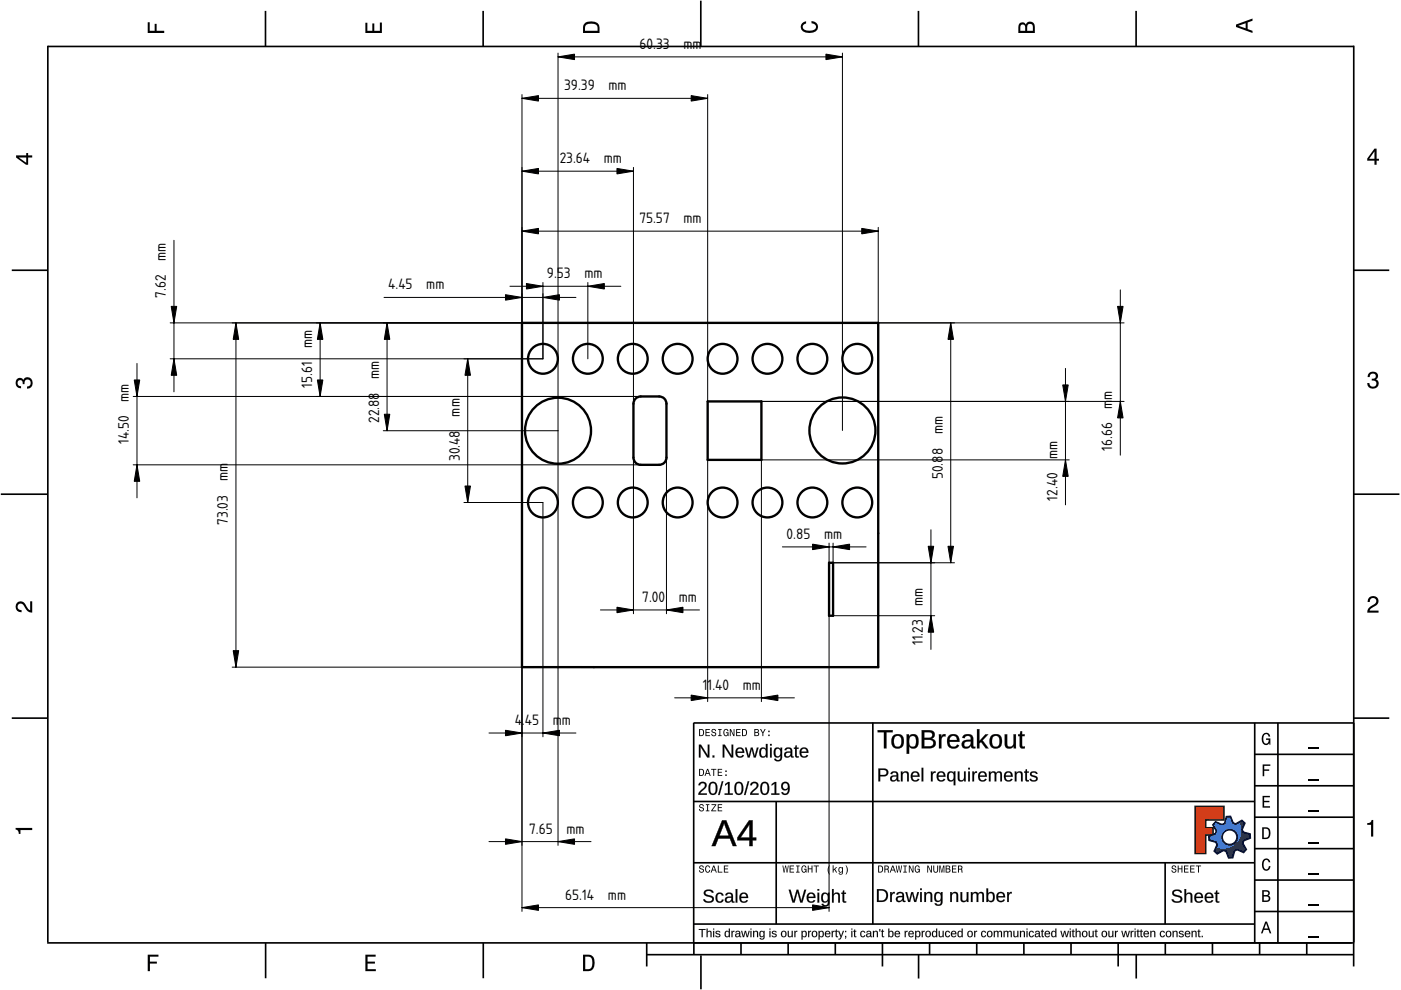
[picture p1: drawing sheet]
<svg xmlns="http://www.w3.org/2000/svg" width="297mm" height="210mm" viewBox="0 0 297 210" stroke-linecap="round" stroke-linejoin="round" font-family="sans-serif">
<defs><g id="words">
<g font-size="3">
<text x="135.6" y="10.4">60.33</text>
<text x="144.9" y="10.4">mm</text>
<text x="119.6" y="19.2">39.39</text>
<text x="129" y="19.2">mm</text>
<text x="118.7" y="34.6">23.64</text>
<text x="128" y="34.6">mm</text>
<text x="135.6" y="47.3">75.57</text>
<text x="144.9" y="47.3">mm</text>
<text x="35.2" y="55.3" transform="rotate(-90 35.2 55.3)">mm</text>
<text x="116" y="59">9.53</text>
<text x="123.9" y="59">mm</text>
<text x="35.2" y="63.1" transform="rotate(-90 35.2 63.1)">7.62</text>
<text x="82.3" y="61.4">4.45</text>
<text x="90.4" y="61.4">mm</text>
<text x="66.2" y="73.7" transform="rotate(-90 66.2 73.7)">mm</text>
<text x="66.2" y="82.2" transform="rotate(-90 66.2 82.2)">15.61</text>
<text x="80.4" y="80.3" transform="rotate(-90 80.4 80.3)">mm</text>
<text x="27.3" y="85.2" transform="rotate(-90 27.3 85.2)">mm</text>
<text x="80.4" y="89.7" transform="rotate(-90 80.4 89.7)">22.88</text>
<text x="97.5" y="88.3" transform="rotate(-90 97.5 88.3)">mm</text>
<text x="235.8" y="86.6" transform="rotate(-90 235.8 86.6)">m</text>
<text x="235.8" y="84.7" transform="rotate(-90 235.8 84.7)">m</text>
<text x="27.3" y="94.2" transform="rotate(-90 27.3 94.2)">14.50</text>
<text x="199.9" y="92.1" transform="rotate(-90 199.9 92.1)">mm</text>
<text x="235.8" y="95.6" transform="rotate(-90 235.8 95.6)">16.66</text>
<text x="97.5" y="97.7" transform="rotate(-90 97.5 97.7)">30.48</text>
<text x="199.9" y="101.6" transform="rotate(-90 199.9 101.6)">50.88</text>
<text x="224.2" y="97.3" transform="rotate(-90 224.2 97.3)">mm</text>
<text x="48.3" y="102.1" transform="rotate(-90 48.3 102.1)">mm</text>
<text x="224.2" y="106.1" transform="rotate(-90 224.2 106.1)">12.40</text>
<text x="48.3" y="111.3" transform="rotate(-90 48.3 111.3)">73.03</text>
<text x="166.8" y="114.3">0.85</text>
<text x="174.7" y="114.3">mm</text>
<text x="136.2" y="127.6">7.00</text>
<text x="143.9" y="127.6">mm</text>
<text x="195.7" y="128.4" transform="rotate(-90 195.7 128.4)">mm</text>
<text x="195.7" y="136.8" transform="rotate(-90 195.7 136.8)">11.23</text>
<text x="149" y="146.3">11.40</text>
<text x="157.5" y="146.3">mm</text>
<text x="109.1" y="153.7">4.</text>
<text x="111.3" y="153.7">45</text>
<text x="117.2" y="153.7">m</text>
<text x="119.1" y="153.7">m</text>
<text x="112.2" y="176.7">7.65</text>
<text x="120.1" y="176.7">mm</text>
<text x="119.9" y="190.7">65.14</text>
<text x="128.9" y="190.7">mm</text>
</g>
</g></defs>
<g fill="none" stroke="#000" stroke-width=".35">
<path d="M10.1 9.7v190.1M10.1 9.9h277M56.3 2.3v7.5M102.4 2.3v7.5M148.6 .1v9.8M194.7 2.3v7.5M240.9 2.3v7.5M287 9.7v195.2M2.5 57.3h7.5M287.1 57.3h7.4M.2 104.8h10M287 104.8h9.7"/>
<path d="M2.5 152.3h7.5M147 153.3h140.1M147.1 153.3v49.1M185.1 153.2v42.8M266 159.9h21M266 153.3v46.7M270.9 153.3v46.7M287.1 152.3h7.4M147 169.9h119M164.6 169.9v26M266 179.9h21M266 173.3h21"/>
<path d="M266 166.6h21M10 199.9h277.1M56.3 199.9v7.5M102.5 199.9v7.5M137.1 199.9v5M147 195.9h119M147 182.9h119M157.1 199.9v2.5M167.1 199.9v2.5M177.1 199.9v2.5M187.1 199.9v5M197.1 199.9v2.5"/>
<path d="M207.1 199.9v2.5M217.1 199.9v2.5M227.1 199.9v2.5M237.1 199.9v5M247 182.9v13M247.1 199.9v2.5M257.1 199.9v2.5M266 193.3h21M266 186.6h21M267.1 199.9v2.5M277.1 199.9v2.5M137.1 202.4h150"/>
<path d="M148.6 202.6v7.2M194.8 202.4v5.1M240.9 202.4v5.1"/>
</g>
<g fill="#000">
<path d="M31.3 4.7h.4v1.8h1.1v-1.4h.4v1.4h1.6v.5h-3.5z" fill-rule="evenodd"/>
<path d="M77.5 4.8h.4v1.7h1v-1.5h.5v1.5h1.1v-1.7h.5v2.2h-3.5z" fill-rule="evenodd"/>
<path d="M124.1 4.9a2.19 2.19 0 0 0-.5 2.1h3.5v-1.2a1.42 1.42 0 0 0-1.7-1.3zM124.3 5.2a2.14 2.14 0 0 1 2.3 .3l.1 1h-2.7l.1-1z" fill-rule="evenodd"/>
<path d="M170.1 4.9l.8-.4v.5a.7 .7 0 0 0-.7 .5 .7 .7 0 0 0 .3 .8 1.69 1.69 0 0 0 2.5-.6 .9 .9 0 0 0-.9-.8v-.5a1.24 1.24 0 0 1 1.3 1.1 1.24 1.24 0 0 1-1 1.4 2.22 2.22 0 0 1-2.5-.7l-.1-.5z" fill-rule="evenodd"/>
<path d="M216.1 5l-.2 .8v1.2h3.5v-1.3a.98 .98 0 0 0-.7-1.1 .98 .98 0 0 0-1.2 .6 .84 .84 0 0 0-1.4-.2zM216.4 5.3a.54 .54 0 0 1 .7-.1 .54 .54 0 0 1 .3 .6v.7h-1.1zM217.9 5.2a.62 .62 0 0 1 .7-.1 .62 .62 0 0 1 .4 .6v.8h-1.2z" fill-rule="evenodd"/>
<path d="M262.1 5.2v.5l3.5 1.3v-.5l-1.1-.3v-1.4l1.1-.4v-.5zM262.6 5.5l1.5-.6v1.1z" fill-rule="evenodd"/>
<path d="M3.4 32.9v.5l2.1 1.5h.5v-1.5h.8v-.5h-.8v-.5h-.4v.5zM4 33.4h1.6v1.1z" fill-rule="evenodd"/>
<path d="M291.4 31.5l-1.5 2.1v.5h1.5v.8h.5v-.8h.5v-.4h-.5v-2.2zM291.4 32.1v1.6h-1.1z" fill-rule="evenodd"/>
<path d="M3.6 80.4a.86 .86 0 0 1 1.4 .1 1.06 1.06 0 0 1 1.2-.5 1.06 1.06 0 0 1 .7 1.2 1.1 1.1 0 0 1-1.2 1.2v-.4a.71 .71 0 0 0 .8-1 .71 .71 0 0 0-1.3-.1v.6h-.4a.61 .61 0 0 0-.3-.8 .61 .61 0 0 0-.8 .2 .61 .61 0 0 0 .2 .8l.6 .2v.4a1.15 1.15 0 0 1-1.2-.6 1.15 1.15 0 0 1 .3-1.3z" fill-rule="evenodd"/>
<path d="M290.3 79.1a1.08 1.08 0 0 1 1.3-.2 1.08 1.08 0 0 1 .5 1.3l-.4 .2a1.06 1.06 0 0 1 .6 1.3 1.06 1.06 0 0 1-1.2 .7 1.1 1.1 0 0 1-1.2-1.2h.4a.71 .71 0 0 0 1 .8 .71 .71 0 0 0 .1-1.3h-.6v-.4a.61 .61 0 0 0 .8-.3 .61 .61 0 0 0-.2-.8 .61 .61 0 0 0-.8 .2l-.2 .5h-.4z" fill-rule="evenodd"/>
<path d="M3.6 127.8a1.22 1.22 0 0 1 2 .7l.4 .6 .4 .3v-1.9h.4v2.4a1.8 1.8 0 0 1-1.7-1.4 .71 .71 0 0 0-.9-.5 .71 .71 0 0 0-.5 .8 .71 .71 0 0 0 .9 .6v.4a1.18 1.18 0 0 1-1.2-.6 1.18 1.18 0 0 1 .2-1.4z" fill-rule="evenodd"/>
<path d="M290.3 126.7a1.18 1.18 0 0 1 1.9 .3 1.18 1.18 0 0 1-1 1.7l-.5 .3-.3 .5h1.9v.4h-2.4a1.8 1.8 0 0 1 1.4-1.7 .71 .71 0 0 0 .5-.9 .71 .71 0 0 0-.9-.5 .71 .71 0 0 0-.5 .8h-.4z" fill-rule="evenodd"/>
<path d="M148.2 154.6v1.5h.5a.77 .77 0 0 0 .6-.8 .77 .77 0 0 0-.6-.7zM148.4 154.8a.58 .58 0 0 1 .7 .5 .58 .58 0 0 1-.7 .6zM149.6 154.6v1.5h.9v-.2h-.7v-.5h.6v-.2h-.6v-.4h.7v-.2zM151 154.7a.53 .53 0 0 0 0 .6 .53 .53 0 0 0 .6 .2 .32 .32 0 0 1-.3 .5 .32 .32 0 0 1-.3-.4h-.2a.5 .5 0 0 0 .7 .5 .5 .5 0 0 0 .1-.8l-.4-.1a.28 .28 0 0 1-.1-.4 .28 .28 0 0 1 .4-.1 .28 .28 0 0 1 .1 .3h.2a.51 .51 0 0 0-.3-.4 .51 .51 0 0 0-.5 .1zM152.3 154.6v.2h.2v1.1h-.2v.2h.7v-.2h-.3v-1.1h.3v-.2zM153.5 154.7a.81 .81 0 0 0 .5 1.4l.3-.2 .2 .2v-.8h-.6v.1h.4l-.2 .5a.6 .6 0 0 1-.5-.6 .6 .6 0 0 1 .4-.6l.2 .3h.2l-.1-.3a.53 .53 0 0 0-.8 0zM154.7 154.6v1.5h.2v-1.3l.6 1.3h.2v-1.5h-.2v1.2l-.5-1.2zM156.1 154.6v1.5h.9v-.2h-.7v-.5h.6v-.2h-.6v-.4h.7v-.2zM157.3 154.6v1.5h.5a.77 .77 0 0 0 .6-.8 .77 .77 0 0 0-.6-.7zM157.5 154.8a.58 .58 0 0 1 .7 .5 .58 .58 0 0 1-.7 .6zM159.9 154.6v1.5h.6a.42 .42 0 0 0 .5-.3 .42 .42 0 0 0-.3-.5l.2-.2-.1-.4zM160.1 154.8h.3a.23 .23 0 0 1 .3 .2 .23 .23 0 0 1-.3 .2h-.3zM160.1 155.4h.4a.26 .26 0 0 1 .3 .2 .26 .26 0 0 1-.3 .3h-.4zM161.1 154.6l.5 .9v.6h.2v-.6l.5-.9h-.2l-.4 .7-.3-.7zM162.9 155.8v.3h.3v-.3zM162.9 154.9v.3h.3v-.3z" fill-rule="evenodd"/>
<path d="M267.8 155.7a.85 .85 0 0 1 .9-.3 .85 .85 0 0 1 .6 .8h-.3l-.1-.3a.49 .49 0 0 0-.4-.3 .49 .49 0 0 0-.5 .3 1.2 1.2 0 0 0 .4 1.8 .66 .66 0 0 0 .6-.8h-.6v-.3h.9v1.3h-.1l-.1-.3-.3 .3a.85 .85 0 0 1-1.2-.7v-1.1z" fill-rule="evenodd"/>
<path d="M3.3 175.5h3.5v.5h-2.5v.8h-.3a.77 .77 0 0 0-.7-.9z" fill-rule="evenodd"/>
<path d="M148.4 170.6a.53 .53 0 0 0 0 .6 .53 .53 0 0 0 .6 .2 .32 .32 0 0 1-.3 .5 .32 .32 0 0 1-.3-.4h-.2a.5 .5 0 0 0 .7 .6 .5 .5 0 0 0 .1-.9l-.4-.1a.28 .28 0 0 1-.1-.4 .28 .28 0 0 1 .4-.1 .28 .28 0 0 1 .1 .4h.2a.51 .51 0 0 0-.3-.5 .51 .51 0 0 0-.5 .1zM149.7 170.5v.2h.2v1.1h-.2v.2h.7v-.2h-.3v-1.1h.3v-.2zM150.8 170.5v.2h.8l-.8 1.3h1.1v-.2h-.9l.9-1.3zM152.2 170.5v1.5h.9v-.2h-.7v-.5h.6v-.2h-.6v-.4h.7v-.2z" fill-rule="evenodd"/>
<path d="M148.2 163v1.5h.5a.77 .77 0 0 0 .6-.7 .77 .77 0 0 0-.6-.8zM148.4 163.2a.57 .57 0 0 1 .7 .6 .57 .57 0 0 1-.7 .5zM149.9 163l-.5 1.5h.2l.1-.4h.6l.2 .4h.2l-.6-1.5zM150 163.2l.3 .7h-.5zM150.8 163v.2h.4v1.3h.2v-1.3h.5v-.2zM152.2 163v1.5h.9v-.2h-.7v-.5h.6v-.2h-.6v-.4h.7v-.2zM153.8 164.2v.3h.3v-.3zM153.8 163.4v.3h.3v-.3z" fill-rule="evenodd"/>
<path d="M253.4 171h6.1v2.8h-3.9v1.7h1.6v1.5h-1.6v4h-2.2z" fill-rule="evenodd"/>
<path d="M257.7 174.3l-.5 .6 .7 1.3-.2 .6-1.4 .5v.9l1.5 .4 .3 .5-.7 1.4 .7 .5 1.3-.7 .6 .2 .5 1.4 .9-.1 .3-1.4 .6-.3 1.4 .6 .5-.6-.7-1.3 .2-.6 1.4-.5-.1-.9-1.4-.4-.3-.5 .6-1.4-.6-.6-1.3 .8-.6-.2-.5-1.4h-.9l-.4 1.5-.5 .2zM259.1 177.5a1.6 1.6 0 0 1 3.2 0 1.6 1.6 0 0 1-3.2 0z" fill-rule="evenodd"/>
<path d="M267.7 168.7h1.5v.3h-1.2v.8h1.1v.3h-1.1v.8h1.3v.3h-1.6z" fill-rule="evenodd"/>
<path d="M267.7 162.1h1.6v.3h-1.3v.7h1.1v.3h-1.1v1.2h-.3z" fill-rule="evenodd"/>
<path d="M267.6 175.4v2.5h.8a1.37 1.37 0 0 0 .7-2.2 1.56 1.56 0 0 0-1.5-.3zM267.9 175.7a.98 .98 0 0 1 1.2 .7 .98 .98 0 0 1-.7 1.2h-.5z" fill-rule="evenodd"/>
<path d="M289.9 174.5a.77 .77 0 0 0 .9-.6h.4v3.5h-.5v-2.5h-.8z" fill-rule="evenodd"/>
<path d="M148.4 183.6a.53 .53 0 0 0 0 .6 .53 .53 0 0 0 .6 .2 .32 .32 0 0 1-.3 .5 .32 .32 0 0 1-.3-.4h-.2a.5 .5 0 0 0 .7 .6 .5 .5 0 0 0 .1-.9l-.4-.1a.28 .28 0 0 1-.1-.4 .28 .28 0 0 1 .4-.1 .28 .28 0 0 1 .1 .4h.2a.51 .51 0 0 0-.3-.5 .51 .51 0 0 0-.5 .1zM149.6 183.7l-.1 .2a.67 .67 0 0 0 .1 .9 .67 .67 0 0 0 .8 .1l.2-.4h-.2l-.2 .3a.6 .6 0 0 1-.5-.5 .6 .6 0 0 1 .4-.6l.3 .3h.2l-.2-.4a.5 .5 0 0 0-.8 .1zM151.2 183.5l-.5 1.5h.2l.1-.4h.6l.2 .4h.2l-.6-1.5zM151.3 183.7l.3 .7h-.5zM152.2 183.5v1.5h1v-.2h-.8v-1.3zM153.5 183.5v1.5h.9v-.2h-.7v-.5h.6v-.2h-.6v-.4h.7v-.2z" fill-rule="evenodd"/>
<path d="M165.9 183.5l.3 1.5h.1l.3-1.3 .2 1.3h.2l.2-1.5h-.1l-.2 1.3-.2-1.3h-.2l-.2 1.3-.2-1.3zM167.4 183.5v1.5h1v-.2h-.8v-.5h.7v-.2h-.7v-.4h.7v-.2zM168.8 183.5v.2h.3v1.1h-.3v.2h.7v-.2h-.2v-1.1h.2v-.2zM170.1 183.7a.82 .82 0 0 0 .5 1.3l.3-.2 .1 .2v-.8h-.5v.2h.3l-.2 .4a.6 .6 0 0 1-.5-.5 .6 .6 0 0 1 .5-.6l.2 .3h.2l-.2-.4a.53 .53 0 0 0-.7 .1zM171.3 183.5v1.5h.2v-.7h.6v.7h.2v-1.5h-.2v.6h-.6v-.6zM172.5 183.5v.2h.5v1.3h.2v-1.3h.4v-.2zM175.8 183.5a1.35 1.35 0 0 0 .2 1.9 1.84 1.84 0 0 1 0-1.9zM176.5 183.5v1.5h.2v-.4l.2-.2 .4 .6h.2l-.4-.7 .4-.5h-.2l-.6 .6v-.9zM177.9 184a.59 .59 0 0 0-.2 .7 .59 .59 0 0 0 .7 .3l.1-.2a.31 .31 0 0 1-.1 .5 .31 .31 0 0 1-.4-.2h-.2a.47 .47 0 0 0 .5 .4 .47 .47 0 0 0 .4-.5v-1.2h-.2v.2l-.3-.2zM178 184.1l.1-.1a.42 .42 0 0 1 .4 .4 .42 .42 0 0 1-.4 .5l-.1-.3zM179.3 183.5a1.85 1.85 0 0 1 0 1.9 1.22 1.22 0 0 0 0-1.9z" fill-rule="evenodd"/>
<path d="M186.2 183.5v1.5h.5a.77 .77 0 0 0 .6-.7 .77 .77 0 0 0-.6-.8zM186.4 183.7a.58 .58 0 0 1 .6 .6 .58 .58 0 0 1-.6 .5zM187.5 183.5v1.5h.2v-.6a.45 .45 0 0 1 .5 .1 .45 .45 0 0 1 .1 .5h.2l-.2-.7a.42 .42 0 0 0 .1-.5 .42 .42 0 0 0-.4-.3zM187.7 183.7h.2a.26 .26 0 0 1 .4 .3 .26 .26 0 0 1-.4 .2h-.2zM189.2 183.5l-.6 1.5h.2l.2-.4h.6l.1 .4h.2l-.5-1.5zM189.3 183.7l.2 .7h-.4zM189.9 183.5l.3 1.5h.2l.2-1.3 .2 1.3h.2l.3-1.5h-.2l-.2 1.3-.2-1.3h-.2l-.2 1.3-.2-1.3zM191.5 183.5v.2h.3v1.1h-.3v.2h.8v-.2h-.3v-1.1h.3v-.2zM192.7 183.5v1.5h.2v-1.2l.5 1.2h.3v-1.5h-.2v1.2l-.6-1.2zM194.1 183.7a.81 .81 0 0 0 .5 1.3l.3-.2 .1 .2v-.8h-.5v.2h.3l-.2 .4a.6 .6 0 0 1-.5-.5 .6 .6 0 0 1 .5-.6l.2 .3h.2l-.2-.4a.53 .53 0 0 0-.7 .1zM196.6 183.5v1.5h.2v-1.2l.6 1.2h.2v-1.5h-.2v1.2l-.6-1.2zM197.9 183.5v.9a.52 .52 0 0 0 .5 .6 .52 .52 0 0 0 .5-.6v-.9h-.2v.9a.33 .33 0 0 1-.3 .5 .33 .33 0 0 1-.3-.5v-.9zM199.2 183.5v1.5h.1v-1.4l.3 1.4h.2l.3-1.4v1.4h.1v-1.5h-.2l-.3 1.3-.3-1.3zM200.5 183.5v1.5h.6a.42 .42 0 0 0 .4-.3 .42 .42 0 0 0-.2-.5l.2-.2-.1-.4zM200.7 183.7h.3a.23 .23 0 0 1 .3 .2 .23 .23 0 0 1-.3 .2h-.3zM200.7 184.3h.3a.26 .26 0 0 1 .3 .3 .26 .26 0 0 1-.3 .2h-.3zM201.8 183.5v1.5h1v-.2h-.8v-.5h.7v-.2h-.7v-.4h.8v-.2zM203.1 183.5v1.5h.2v-.6a.45 .45 0 0 1 .5 .1 .45 .45 0 0 1 .1 .5h.2l-.2-.7a.42 .42 0 0 0 .1-.5 .42 .42 0 0 0-.4-.3zM203.3 183.7h.3a.26 .26 0 0 1 .3 .3 .26 .26 0 0 1-.4 .2h-.2z" fill-rule="evenodd"/>
<path d="M248.5 183.6a.53 .53 0 0 0 0 .6 .53 .53 0 0 0 .6 .2 .32 .32 0 0 1-.2 .5 .32 .32 0 0 1-.3-.4h-.2a.5 .5 0 0 0 .6 .6 .5 .5 0 0 0 .2-.9l-.4-.1a.28 .28 0 0 1-.1-.4 .28 .28 0 0 1 .3-.1 .28 .28 0 0 1 .2 .4h.2a.51 .51 0 0 0-.3-.5 .51 .51 0 0 0-.6 .1zM249.7 183.5v1.5h.2v-.7h.6v.7h.2v-1.5h-.2v.6h-.6v-.6zM251 183.5v1.5h1v-.2h-.8v-.5h.7v-.2h-.7v-.4h.8v-.2zM252.3 183.5v1.5h1v-.2h-.8v-.5h.7v-.2h-.7v-.4h.8v-.2zM253.5 183.5v.2h.5v1.3h.2v-1.3h.5v-.2z" fill-rule="evenodd"/>
<path d="M268.3 195.4l-1 2.5h.4l.2-.7h1l.3 .7h.3l-.9-2.5zM268.4 195.8l.4 1.1h-.7z" fill-rule="evenodd"/>
<path d="M267.6 188.7v2.5h1a.7 .7 0 0 0 .7-.5 .7 .7 0 0 0-.4-.8 .61 .61 0 0 0 .3-.8 .61 .61 0 0 0-.7-.4zM267.9 189h.6a.38 .38 0 0 1 .4 .4 .38 .38 0 0 1-.5 .4h-.5zM267.9 190.1h.6a.44 .44 0 0 1 .5 .4 .44 .44 0 0 1-.5 .4h-.6z" fill-rule="evenodd"/>
<path d="M267.8 182.3a.85 .85 0 0 1 .9-.3 .85 .85 0 0 1 .6 .8h-.3l-.1-.2a.47 .47 0 0 0-.4-.3 .47 .47 0 0 0-.4 .3 1.21 1.21 0 0 0 .4 1.7 .64 .64 0 0 0 .5-.7h.4a.89 .89 0 0 1-.8 1 .89 .89 0 0 1-1-.7v-1.1z" fill-rule="evenodd"/>
<path d="M31.3 202.4h2.3v.4h-1.8v1.1h1.5v.4h-1.5v1.6h-.5z" fill-rule="evenodd"/>
<path d="M77.5 202.4h2.1v.4h-1.7v1.1h1.6v.4h-1.6v1.2h1.8v.4h-2.2z" fill-rule="evenodd"/>
<path d="M123.6 202.4v3.5h1.2a1.42 1.42 0 0 0 1.3-1.7 1.38 1.38 0 0 0-1.3-1.8zM124.1 202.8l1 .1a1.89 1.89 0 0 1 0 2.5l-1 .1z" fill-rule="evenodd"/>
</g>
<path d="M277.3 158.6h2.2M277.3 178.6h2.2M277.3 172h2.2M277.3 165.3h2.2M277.3 198.6h2.2M277.3 192h2.2M277.3 185.3h2.2" fill="none" stroke="#000" stroke-width=".25"/>
<g fill="#000">
<path d="M186.1 154.8h3.2v.4h-1.4v3.5h-.5v-3.5h-1.3zM189.5 155.9a1.4 1.4 0 0 1 1.7 0 1.4 1.4 0 0 1 .4 1.6 1.32 1.32 0 0 1-1.5 1.2 1.32 1.32 0 0 1-1.1-1.5l.2-1zM189.7 156.3l-.2 .5a1.05 1.05 0 0 0 1 1.5 1.45 1.45 0 0 0 .4-2 .84 .84 0 0 0-1.2 0zM192.2 155.7h.5v.5a1.13 1.13 0 0 1 1.5-.4 1.13 1.13 0 0 1 .5 1.4 1.15 1.15 0 0 1-.4 1.3 1.15 1.15 0 0 1-1.5-.1l-.1-.2v1.6h-.5zM193 156.3l-.2 .5a1.14 1.14 0 0 0 .7 1.5 1.09 1.09 0 0 0 .7-1.5 .71 .71 0 0 0-.4-.7 .71 .71 0 0 0-.8 .2zM195.4 154.8h1.4a.97 .97 0 0 1 1.3 .5 .97 .97 0 0 1-.5 1.3h-.1a1.05 1.05 0 0 1 .9 1.3 1.05 1.05 0 0 1-1.4 .8h-1.6zM196 155.2v1.2h.8a.64 .64 0 0 0 .9-.6 .64 .64 0 0 0-.9-.6zM196 156.9v1.3h1a.72 .72 0 0 0 .9-.7 .72 .72 0 0 0-1-.6zM199.1 155.7h.4l.1 .6a.69 .69 0 0 1 .9-.6l-.1 .4a.73 .73 0 0 0-.7 .3 .73 .73 0 0 0-.1 .7v1.6h-.5zM201.2 156a1.34 1.34 0 0 1 1.6-.2 1.34 1.34 0 0 1 .6 1.5h-2.1a.86 .86 0 0 0 .5 1 .86 .86 0 0 0 1.1-.4l.4 .1a1.42 1.42 0 0 1-1.9 .5 1.42 1.42 0 0 1-.6-1.8zM201.6 156.2l-.3 .7h1.6a.8 .8 0 0 0-.4-.8 .8 .8 0 0 0-.9 .1zM204.2 156a1.35 1.35 0 0 1 2.1 .3v1.6a.33 .33 0 0 0 .1 .4 .33 .33 0 0 0 .4 0v.3l-.2 .1a.54 .54 0 0 1-.7-.6h-.1a.97 .97 0 0 1-1.4 .5 .97 .97 0 0 1-.1-1.5l1.5-.2a.67 .67 0 0 0-.4-.9 .67 .67 0 0 0-.9 .5l-.5-.1zM204.6 157.4a.59 .59 0 0 0 0 .9 .59 .59 0 0 0 .9-.1l.3-.5v-.5h-.8zM207.1 154.6h.5v2.5l1.3-1.4h.6l-1.2 1.3 1.3 1.7h-.6l-1-1.4-.4 .3v1.1h-.5zM210.3 155.9a1.4 1.4 0 0 1 1.7 0 1.4 1.4 0 0 1 .4 1.6 1.32 1.32 0 0 1-1.5 1.2 1.32 1.32 0 0 1-1.1-1.5l.2-1zM210.5 156.3l-.2 .5a1.05 1.05 0 0 0 1 1.5 1.45 1.45 0 0 0 .4-2 .84 .84 0 0 0-1.2 0zM213 155.7h.5v1.9a.7 .7 0 0 0 .8 .7 .7 .7 0 0 0 .6-.9v-1.7h.5v3h-.5v-.5a.99 .99 0 0 1-1.1 .5 .99 .99 0 0 1-.8-1zM216.4 155h.3v.7h.5v.4h-.5v1.8a.4 .4 0 0 0 .6 .4v.3a.75 .75 0 0 1-1.1-.6v-1.9h-.3v-.4h.3z"/>
<path d="M186.1 154.8h3.2v.5l-1.4-.1 .1 3.5h-.6v-3.5l-1.3 .1zM186.1 154.8v.4h1.3v3.5h.5v-3.5h1.4v-.4zM189.5 155.9a1.42 1.42 0 0 1 1.7 0 1.42 1.42 0 0 1 .4 1.6 1.35 1.35 0 0 1-1.5 1.2 1.35 1.35 0 0 1-1.1-1.5v-.6zM189.5 155.9a1.65 1.65 0 0 0 .4 2.7 1.39 1.39 0 0 0 1.5-.4 1.39 1.39 0 0 0 .2-1.5 1.26 1.26 0 0 0-2.1-.8zM189.8 156.3l-.2 .5a1.14 1.14 0 0 0 .7 1.5 1.24 1.24 0 0 0 .7-1.9 .76 .76 0 0 0-1.2-.1zM189.7 156.2a.87 .87 0 0 1 1.1-.1 .87 .87 0 0 1 .3 1.1 .89 .89 0 0 1-.8 1.2 .89 .89 0 0 1-.8-1.2zM192.2 155.7h.5v.5a1.15 1.15 0 0 1 1.5-.5 1.15 1.15 0 0 1 .6 1.5 1.16 1.16 0 0 1-.6 1.4 1.16 1.16 0 0 1-1.5-.4l.1 1.6h-.6zM192.2 155.7v4.1h.5v-1.6a1.12 1.12 0 0 0 1.5 .4 1.12 1.12 0 0 0 .5-1.4 1.12 1.12 0 0 0-.6-1.4 1.12 1.12 0 0 0-1.4 .4v-.5zM193 156.3l-.2 .5a1.12 1.12 0 0 0 .7 1.5 1.07 1.07 0 0 0 .7-1.5 .69 .69 0 0 0-.4-.7 .69 .69 0 0 0-.8 .2zM192.9 156.2a.82 .82 0 0 1 1.1 0 .82 .82 0 0 1 .3 1 .83 .83 0 0 1-.3 1 .83 .83 0 0 1-1.1-.1l-.2-.9zM195.4 154.8h1.4a1 1 0 0 1 1.3 .4 1 1 0 0 1-.3 1.3l-.3 .1a1.04 1.04 0 0 1 .9 1.2 1.04 1.04 0 0 1-1.2 .9h-1.8zM195.4 154.8v3.9l1.6-.1a1.04 1.04 0 0 0 1.3-.7 1.04 1.04 0 0 0-.9-1.3 .9 .9 0 0 0 .7-1.1 .9 .9 0 0 0-1.1-.7zM196 155.2v1.2h.8a.61 .61 0 0 0 .8-.6 .61 .61 0 0 0-.8-.5zM195.9 155.2h.9a.66 .66 0 0 1 .9 .6 .66 .66 0 0 1-.9 .7h-.9zM196 156.9v1.3h1a.7 .7 0 0 0 .9-.7 .7 .7 0 0 0-1-.6zM195.9 156.8h1a.75 .75 0 0 1 1 .7 .75 .75 0 0 1-.9 .8h-1.1zM199 155.7h.6l-.1 .6a.69 .69 0 0 1 1-.6l-.1 .4a.7 .7 0 0 0-.7 .3 .7 .7 0 0 0-.1 .7v1.6h-.5zM199.1 155.7v3h.5v-1.6a.73 .73 0 0 1 .1-.8 .73 .73 0 0 1 .8-.2v-.4a.78 .78 0 0 0-1 .6v-.6zM201.2 156a1.36 1.36 0 0 1 1.6-.2 1.36 1.36 0 0 1 .6 1.5h-2.1a.84 .84 0 0 0 .6 1 .84 .84 0 0 0 1-.4l.5 .1a1.44 1.44 0 0 1-2 .6 1.44 1.44 0 0 1-.6-1.9zM201.2 156a1.81 1.81 0 0 0 .4 2.6 1.34 1.34 0 0 0 1.7-.6l-.4-.1a.75 .75 0 0 1-1 .5 .92 .92 0 0 1-.6-1.1h2.1a1.31 1.31 0 0 0-.6-1.5 1.31 1.31 0 0 0-1.6 .2zM201.6 156.2l-.3 .7h1.6a.77 .77 0 0 0-.4-.8 .77 .77 0 0 0-.9 .1zM201.6 156.2a.81 .81 0 0 1 .9-.1 .81 .81 0 0 1 .4 .8h-1.6zM204.2 156a1.38 1.38 0 0 1 2.1 .3l.1 1.8 .1 .2h.3v.4h-.2a.54 .54 0 0 1-.7-.6h-.1a.98 .98 0 0 1-1.6 .4 .98 .98 0 0 1 .5-1.6h1.1a.66 .66 0 0 0-.5-.8 .66 .66 0 0 0-.8 .4h-.5zM204.3 156l-.3 .4 .5 .1a.61 .61 0 0 1 1-.5 .67 .67 0 0 1 .3 .9h-.6a.96 .96 0 0 0-1.2 .6 .96 .96 0 0 0 .5 1.2 .96 .96 0 0 0 1.2-.5l.2-.1a.58 .58 0 0 0 .9 .5v-.2a.36 .36 0 0 1-.4-.1 .36 .36 0 0 1-.1-.4v-1.3a1.19 1.19 0 0 0-1.9-.7zM204.6 157.4a.57 .57 0 0 0 0 .9 .57 .57 0 0 0 .9-.2l.3-.4v-.5zM204.5 157.4l.5-.2h.8a.86 .86 0 0 1-.3 1 .86 .86 0 0 1-1.1-.1zM207.1 154.6h.6l-.1 2.5 1.3-1.4h.7l-1.3 1.3 1.3 1.7h-.6l-1-1.4-.4 .3 .1 1.1h-.6zM207.1 154.6v4.1h.5v-1.1l.4-.3 1 1.4h.6l-1.3-1.7 1.2-1.3h-.6l-1.3 1.5v-2.6zM210.3 155.9a1.42 1.42 0 0 1 1.7 0 1.42 1.42 0 0 1 .4 1.6 1.35 1.35 0 0 1-1.5 1.2 1.35 1.35 0 0 1-1.1-1.5v-.6zM210.3 155.9a1.65 1.65 0 0 0 .4 2.7 1.39 1.39 0 0 0 1.5-.4 1.39 1.39 0 0 0 .2-1.5 1.26 1.26 0 0 0-2.1-.8zM210.6 156.3l-.2 .5a1.14 1.14 0 0 0 .7 1.5 1.24 1.24 0 0 0 .7-1.9 .76 .76 0 0 0-1.2-.1zM210.5 156.2a.87 .87 0 0 1 1.1-.1 .87 .87 0 0 1 .4 1.1 .89 .89 0 0 1-.9 1.2 .89 .89 0 0 1-.8-1.2zM213 155.7h.6v1.9a.68 .68 0 0 0 .7 .7 .68 .68 0 0 0 .6-.9v-1.7h.5v3h-.5v-.5a1 1 0 0 1-1.1 .5 1 1 0 0 1-.8-1zM213 155.7l.1 2a1 1 0 0 0 .7 1 1 1 0 0 0 1.1-.6v.6h.5v-3h-.5v1.7a.73 .73 0 0 1-.6 1 .73 .73 0 0 1-.8-.8v-1.9zM216.3 155h.4v.7h.6v.4h-.6v1.8a.39 .39 0 0 0 .6 .3v.5a.82 .82 0 0 1-1.1-.7v-1.9h-.4v-.4h.4zM216.4 155l-.2 .7h-.3v.4l.3-.1v2a.72 .72 0 0 0 1.1 .6v-.3a.43 .43 0 0 1-.6-.4v-1.9l.5 .1v-.4h-.5v-.7z"/>
<path d="M148.3 166a.9 .9 0 0 1 1.4 .1 .9 .9 0 0 1-.5 1.3l-.8 .8h1.5v.3h-1.9l.2-.5 .5-.6a.88 .88 0 0 0 .6-1.2l-.5-.1-.3 .4h-.4zM148.3 166l-.2 .5h.3a.53 .53 0 0 1 .8-.4 .53 .53 0 0 1 .1 .9l-1 .9-.2 .6h1.8v-.3h-1.5l.1-.1a3.1 3.1 0 0 0 1.3-1.8 .88 .88 0 0 0-1.5-.3zM150.5 166a1.02 1.02 0 0 1 1.3-.1 1.02 1.02 0 0 1 .3 1.3 1.04 1.04 0 0 1-.9 1.4 1.04 1.04 0 0 1-1-1.4zM150.5 166.1l-.3 .8a1.12 1.12 0 0 0 .2 1.2 1.12 1.12 0 0 0 1.1 .4 1.81 1.81 0 0 0 0-2.7h-.5zM150.8 166.2l-.2 1a.73 .73 0 0 0 .1 .7 .73 .73 0 0 0 .7 .3l.2-.3 .1-.7a.73 .73 0 0 0 0-.8 .73 .73 0 0 0-.8-.3zM150.8 166.2a.65 .65 0 0 1 .8 0 .65 .65 0 0 1 .2 .8 .94 .94 0 0 1-.8 1.3 1.72 1.72 0 0 1-.2-2.1zM153 165.6h.4l-.8 3h-.4zM153 165.7l-.7 2.9h.3l.8-2.9zM153.7 166.2l.7-.4h.3v2.4h.7v.3h-1.8v-.3h.7l.1-2.1-.7 .5zM153.7 166.2l.1 .4 .6-.5v2.1h-.7v.3h1.7v-.3h-.7v-2.4h-.3zM156 166a1.02 1.02 0 0 1 1.2-.1 1.02 1.02 0 0 1 .4 1.3 1.04 1.04 0 0 1-1 1.4 1.04 1.04 0 0 1-.9-1.4zM156 166.1l-.3 .8a1.12 1.12 0 0 0 .2 1.2 1.12 1.12 0 0 0 1.1 .4 1.81 1.81 0 0 0 0-2.7h-.5zM156.3 166.2l-.2 1a.73 .73 0 0 0 .1 .7 .73 .73 0 0 0 .7 .3l.2-.3 .1-.7a.73 .73 0 0 0-.1-.8 .73 .73 0 0 0-.7-.3zM156.3 166.2a.65 .65 0 0 1 .8 0 .65 .65 0 0 1 .2 .8 .94 .94 0 0 1-.8 1.3 1.72 1.72 0 0 1-.2-2.1zM158.5 165.6h.4l-.8 3h-.4zM158.5 165.7l-.7 2.9h.3l.7-2.9zM159.3 166a.9 .9 0 0 1 1.4 .1 .9 .9 0 0 1-.5 1.3l-.8 .8h1.5v.3h-1.9l.2-.5 .5-.6a.88 .88 0 0 0 .6-1.2l-.5-.1-.4 .4h-.4zM159.3 166l-.2 .5h.3a.53 .53 0 0 1 .8-.4 .53 .53 0 0 1 .1 .9l-1 .9-.3 .6h1.8v-.3h-1.4l.1-.1a3.1 3.1 0 0 0 1.3-1.8 .88 .88 0 0 0-1.5-.3zM161.4 166a1.02 1.02 0 0 1 1.3-.1 1.02 1.02 0 0 1 .4 1.3 1.04 1.04 0 0 1-1 1.4 1.04 1.04 0 0 1-.9-1.4zM161.5 166.1l-.3 .8a1.12 1.12 0 0 0 .2 1.2 1.12 1.12 0 0 0 1.1 .4 1.81 1.81 0 0 0 0-2.7h-.6zM161.8 166.2l-.2 1a.73 .73 0 0 0 0 .7 .73 .73 0 0 0 .8 .3l.2-.3 .1-.7a.73 .73 0 0 0-.1-.8 .73 .73 0 0 0-.7-.3zM161.8 166.2a.65 .65 0 0 1 .8 0 .65 .65 0 0 1 .1 .8 .94 .94 0 0 1-.7 1.3 1.72 1.72 0 0 1-.2-2.1zM163.6 166.2l.6-.4h.4v2.4h.7v.3h-1.8v-.3h.7v-2.1l-.6 .5zM163.6 166.2v.4l.6-.5v2.1h-.7v.3h1.7v-.3h-.6v-2.4h-.3zM165.8 166a1.01 1.01 0 0 1 1.3-.1 1.01 1.01 0 0 1 .4 1.2 1.07 1.07 0 0 1-.4 1.2 1.07 1.07 0 0 1-1.3 .1l-.2-.4 .4-.1a.56 .56 0 0 0 .7 .3 .56 .56 0 0 0 .4-.7v-.3a.88 .88 0 0 1-1.3 .2 .88 .88 0 0 1-.1-1.3zM165.9 166a.86 .86 0 0 0-.1 1.3 .86 .86 0 0 0 1.2 0l.1-.1a.77 .77 0 0 1-.2 .8 .77 .77 0 0 1-.7 .2l-.2-.3-.3 .1a.93 .93 0 0 0 1.1 .5 .93 .93 0 0 0 .6-1.2 1.08 1.08 0 0 0-.1-1.1 1.08 1.08 0 0 0-1.2-.4zM166.1 166.2a.61 .61 0 0 0 0 1 .61 .61 0 0 0 1-.2 .61 .61 0 0 0-.4-.9zM166.1 166.2a.61 .61 0 0 1 .9 .1 .61 .61 0 0 1-.1 .9 .61 .61 0 0 1-.9-.3z"/>
<path d="M148.3 166a.88 .88 0 0 1 1.4 .1 .88 .88 0 0 1-.5 1.3l-.8 .8h1.5v.3h-1.8a3.7 3.7 0 0 1 1.3-1.7 .51 .51 0 0 0-.3-.7 .51 .51 0 0 0-.7 .4h-.3zM150.5 166.1a1 1 0 0 1 1.2-.2 1 1 0 0 1 .4 1.3 1.02 1.02 0 0 1-.9 1.4 1.02 1.02 0 0 1-1-1.4zM150.8 166.2l-.2 1a.75 .75 0 0 0 .1 .8 .75 .75 0 0 0 .7 .2l.3-.3 .1-.7a.74 .74 0 0 0-.1-.8 .74 .74 0 0 0-.8-.3zM153 165.7h.4l-.8 2.9h-.3zM153.7 166.2l.7-.4h.3v2.4h.7v.3h-1.7v-.3h.6v-2.1l-.6 .5zM156 166.1a1 1 0 0 1 1.2-.2 1 1 0 0 1 .4 1.3 1.02 1.02 0 0 1-1 1.4 1.02 1.02 0 0 1-.9-1.4zM156.3 166.2l-.2 1a.75 .75 0 0 0 0 .8 .75 .75 0 0 0 .8 .2l.2-.3 .1-.7a.74 .74 0 0 0 0-.8 .74 .74 0 0 0-.8-.3zM158.5 165.7h.3l-.7 2.9h-.4zM159.3 166a.88 .88 0 0 1 1.4 .1 .88 .88 0 0 1-.5 1.3l-.8 .8h1.4v.3h-1.8a3.7 3.7 0 0 1 1.4-1.7 .51 .51 0 0 0-.3-.7 .51 .51 0 0 0-.7 .4h-.3zM161.5 166.1a1 1 0 0 1 1.2-.2 1 1 0 0 1 .4 1.3 1.02 1.02 0 0 1-1 1.4 1.02 1.02 0 0 1-.9-1.4zM161.8 166.2l-.3 1a.75 .75 0 0 0 .1 .8 .75 .75 0 0 0 .8 .2l.2-.3 .1-.7a.74 .74 0 0 0-.1-.8 .74 .74 0 0 0-.7-.3zM163.6 166.2l.7-.4h.3v2.4h.6v.3h-1.7v-.3h.7v-2.1l-.6 .5zM165.9 166a.99 .99 0 0 1 1.2-.1 .99 .99 0 0 1 .3 1.2 1.06 1.06 0 0 1-.3 1.2 1.06 1.06 0 0 1-1.2 0l-.2-.3 .3-.1a.61 .61 0 0 0 .8 .3 .61 .61 0 0 0 .3-.8v-.2a.86 .86 0 0 1-1.3 .2 .86 .86 0 0 1-.1-1.3zM166.1 166.2a.63 .63 0 0 0 0 1 .63 .63 0 0 0 1-.2 .63 .63 0 0 0-.4-.9h-.3z"/>
<path d="M148.2 157.9h.4l1.5 2.3-.1-2.3h.4v2.7h-.5l-1.4-2.3v2.3h-.3zM148.2 157.9v2.7h.3v-2.4l1.5 2.4h.4v-2.7h-.3v2.3l-1.5-2.3zM151.1 160.2h.4v.4h-.4zM151.1 160.2v.4h.4v-.4zM153.2 157.9h.5l1.4 2.3v-2.3h.4v2.7h-.5l-1.4-2.3v2.3h-.4zM153.2 157.9v2.7h.4l-.1-2.4 1.5 2.4h.4v-2.7h-.3v2.3l-1.4-2.3zM156.2 158.7a.96 .96 0 0 1 1.2-.1 .96 .96 0 0 1 .4 1.1l-1.5-.1a.6 .6 0 0 0 .4 .7 .6 .6 0 0 0 .7-.3l.4 .1a1.04 1.04 0 0 1-1.5 .4 1.04 1.04 0 0 1-.3-1.5zM156.2 158.7a1.07 1.07 0 0 0-.1 1.5 1.07 1.07 0 0 0 1.4 .3l.2-.4h-.3a.62 .62 0 0 1-.7 .3 .62 .62 0 0 1-.4-.8h1.5a.93 .93 0 0 0-.5-1 .93 .93 0 0 0-1.1 .1zM156.5 158.9l-.2 .5h1.1a.54 .54 0 0 0-.3-.6 .54 .54 0 0 0-.6 .1zM156.5 158.8a.57 .57 0 0 1 .6 0 .57 .57 0 0 1 .3 .6h-1.1zM157.9 158.5h.4l.4 1.8 .5-1.8h.4l.4 1.8 .5-1.8h.3l-.6 2.1h-.4l-.4-1.8-.4 1.8h-.5zM158 158.5l.5 2.1h.4l.5-1.8 .4 1.8h.4l.6-2.1h-.3l-.5 1.8-.4-1.8h-.4l-.4 1.8-.5-1.8zM161.2 158.7a.76 .76 0 0 1 1.2 .1v-1.1h.4v2.9h-.4v-.3a.81 .81 0 0 1-1 .3 .81 .81 0 0 1-.4-1zM161.2 158.8l-.2 .8a.79 .79 0 0 0 .4 1 .79 .79 0 0 0 1-.4v.4h.4l-.1-2.9h-.3v1.2a.73 .73 0 0 0-1.2-.1zM161.5 158.9l-.1 .3a.74 .74 0 0 0 .6 1.1 .9 .9 0 0 0-.2-1.5zM161.5 158.8a.6 .6 0 0 1 .7 0 .6 .6 0 0 1 .2 .7 .6 .6 0 0 1-.5 .9 .6 .6 0 0 1-.6-.8zM163.2 157.7h.4v.4h-.4zM163.3 157.7v.4h.3v-.4zM163.2 158.5h.4v2.1h-.4zM163.3 158.5v2.1h.3v-2.1zM164.3 158.6a.73 .73 0 0 1 1.2 .3v-.4h.3v2a.89 .89 0 0 1-.7 .9 .89 .89 0 0 1-1-.5l.4-.1a.51 .51 0 0 0 .6 .3 .51 .51 0 0 0 .3-.5l.1-.4a.76 .76 0 0 1-1 .4 .76 .76 0 0 1-.5-.9l.1-.6zM164.3 158.7l-.2 .7a.81 .81 0 0 0 .2 1 .81 .81 0 0 0 1 0l.2-.2a.62 .62 0 0 1-.1 .8 .62 .62 0 0 1-.9 0v-.1h-.3a.86 .86 0 0 0 .9 .5 .86 .86 0 0 0 .7-.9v-2h-.3v.4a.73 .73 0 0 0-1.2-.2zM164.6 158.9l-.1 .3a.73 .73 0 0 0 .5 1.1 .83 .83 0 0 0 .5-.8 .83 .83 0 0 0-.7-.7zM164.6 158.8a.66 .66 0 0 1 .8 .2 .66 .66 0 0 1 .1 .8 .57 .57 0 0 1-.7 .6 .57 .57 0 0 1-.4-.8zM166.5 158.7a.91 .91 0 0 1 1.5 .5v1l.3 .2v.2h-.5l-.2-.4a.72 .72 0 0 1-.9 .5 .72 .72 0 0 1-.5-.9 .72 .72 0 0 1 .9-.5h.5a.46 .46 0 0 0-.3-.5 .46 .46 0 0 0-.6 .3h-.4zM166.5 158.7l-.2 .3 .4 .1a.49 .49 0 0 1 .6-.4 .49 .49 0 0 1 .3 .6l-.5 .1a.67 .67 0 0 0-.8 .5 .67 .67 0 0 0 .5 .8 .67 .67 0 0 0 .8-.5l.2 .3 .5 .1v-.2h-.2l-.1-.2-.1-1a.84 .84 0 0 0-.5-.7 .84 .84 0 0 0-.9 .2zM166.7 159.7a.43 .43 0 0 0 .2 .7 .43 .43 0 0 0 .6-.3l.1-.5zM166.7 159.7l.9-.1a.57 .57 0 0 1-.3 .7 .57 .57 0 0 1-.7-.3zM168.7 158h.2v.5h.4v.3h-.4v1.3l.1 .2h.4v.3a.58 .58 0 0 1-.8-.4v-1.4h-.3v-.3h.3zM168.7 158l-.1 .5h-.3v.3l.3-.1v1.7l.2 .2h.5v-.3l-.3 .1-.1-.3v-1.4l.4 .1v-.3h-.4v-.5zM169.8 158.7a.96 .96 0 0 1 1.2-.1 .96 .96 0 0 1 .4 1.1l-1.5-.1a.6 .6 0 0 0 .4 .7 .6 .6 0 0 0 .7-.3l.4 .1a1.04 1.04 0 0 1-1.5 .4 1.04 1.04 0 0 1-.3-1.5zM169.8 158.7a1.07 1.07 0 0 0-.1 1.5 1.07 1.07 0 0 0 1.4 .3l.2-.4h-.3a.62 .62 0 0 1-.7 .3 .62 .62 0 0 1-.4-.8h1.5a.93 .93 0 0 0-.5-1 .93 .93 0 0 0-1.1 .1zM170.1 158.9l-.2 .5h1.1a.54 .54 0 0 0-.3-.6 .54 .54 0 0 0-.6 .1zM170.1 158.8a.57 .57 0 0 1 .7 0 .57 .57 0 0 1 .2 .6h-1.1z"/>
<path d="M148.2 157.9h.4l1.5 2.3v-2.3h.3v2.7h-.4l-1.5-2.3v2.3h-.3zM151.1 160.2h.4v.4h-.4zM153.2 157.9h.5l1.4 2.3v-2.3h.3v2.7h-.4l-1.5-2.3 .1 2.3h-.4zM156.2 158.7a.95 .95 0 0 1 1.1-.1 .95 .95 0 0 1 .5 1h-1.5a.61 .61 0 0 0 .4 .8 .61 .61 0 0 0 .7-.3h.3a1.02 1.02 0 0 1-1.4 .4 1.02 1.02 0 0 1-.3-1.5zM156.5 158.9l-.2 .5h1.1a.57 .57 0 0 0-.3-.6 .57 .57 0 0 0-.6 .1zM158 158.5h.3l.4 1.8 .5-1.8h.4l.4 1.8 .5-1.8h.3l-.6 2.1h-.4l-.4-1.8-.5 1.8h-.4zM161.2 158.8a.75 .75 0 0 1 1.2 0v-1.1h.3l.1 2.9h-.4v-.3a.8 .8 0 0 1-1 .3 .8 .8 0 0 1-.4-1zM161.5 158.8l-.1 .4a.76 .76 0 0 0 .6 1.2 .92 .92 0 0 0-.2-1.7zM163.3 157.7h.3v.4h-.3zM163.3 158.5h.3v2.1h-.3zM164.3 158.6a.74 .74 0 0 1 1.2 .3v-.4h.3v2a.88 .88 0 0 1-.7 .9 .88 .88 0 0 1-1-.5h.4a.52 .52 0 0 0 .6 .2 .52 .52 0 0 0 .4-.5v-.4a.78 .78 0 0 1-1 .3 .78 .78 0 0 1-.5-.9zM164.6 158.8l-.2 .4a.74 .74 0 0 0 .6 1.2 .85 .85 0 0 0 .5-.9 .85 .85 0 0 0-.7-.7zM166.5 158.7a.89 .89 0 0 1 1.5 .5v1l.3 .2a.32 .32 0 0 1-.3 .2 .32 .32 0 0 1-.3-.2l-.1-.2a.7 .7 0 0 1-.8 .5 .7 .7 0 0 1-.5-.9 .7 .7 0 0 1 .8-.5h.5a.47 .47 0 0 0-.3-.5 .47 .47 0 0 0-.6 .3l-.4-.1zM166.7 159.7a.45 .45 0 0 0 .2 .7 .45 .45 0 0 0 .6-.3l.1-.5zM168.7 158h.2v.5h.4v.3h-.4v1.3l.1 .2h.3v.3h-.5l-.2-.2v-1.6h-.3v-.3h.3zM169.8 158.7a.95 .95 0 0 1 1.1-.1 .95 .95 0 0 1 .5 1h-1.5a.61 .61 0 0 0 .4 .8 .61 .61 0 0 0 .7-.3h.3a1.02 1.02 0 0 1-1.4 .4 1.02 1.02 0 0 1-.3-1.5zM170.1 158.9l-.2 .5h1.1a.57 .57 0 0 0-.3-.6 .57 .57 0 0 0-.6 .1z"/>
<path d="M153.1 173.9h.9l2.2 5.5h-.8l-.6-1.6h-2.5l-.6 1.6h-.9zM153.1 173.9l-2.2 5.5h.8l.6-1.7h2.5l.6 1.7h.7l-2.1-5.5zM153.5 174.5l-1 2.7h2zM153.5 174.4l1.1 2.9h-2.1zM158.8 173.9h.8v3.7h.8v.6l-.8-.1v1.3h-.7v-1.3l-2.6 .1v-.6zM158.8 173.9l-2.5 3.7v.5h2.6v1.3h.7l-.1-1.3h.8v-.5h-.8l.1-3.7zM158.9 174.7l-1.9 2.9h1.9zM158.9 174.7v2.9h-2z"/>
<path d="M153.1 173.9h.9l2.1 5.5h-.7l-.6-1.6h-2.5l-.6 1.6h-.8zM153.5 174.5l-1 2.7h2zM158.8 173.9h.8v3.7h.7v.5h-.7v1.3h-.7v-1.3h-2.6v-.5zM158.9 174.7l-1.9 2.9h1.9z"/>
<path d="M186.2 162.9h1.2a.84 .84 0 0 1 .9 .9 .84 .84 0 0 1-.9 .8h-.8v1.1h-.4zM186.6 163.2v1.1h.8a.54 .54 0 0 0 .6-.5 .54 .54 0 0 0-.7-.6zM188.9 163.8a.89 .89 0 0 1 1.5 .4v1.1l.3 .1a.32 .32 0 0 1-.3 .3 .32 .32 0 0 1-.3-.3v-.1a.7 .7 0 0 1-.9 .4 .7 .7 0 0 1-.5-.8 .7 .7 0 0 1 .9-.5h.5a.47 .47 0 0 0-.3-.6 .47 .47 0 0 0-.6 .3h-.4zM189.2 164.8a.45 .45 0 0 0 .2 .7 .45 .45 0 0 0 .6-.4l.1-.5zM191 163.6h.3v.3a.7 .7 0 0 1 .9-.3 .7 .7 0 0 1 .5 .7v1.4h-.4v-1.4a.5 .5 0 0 0-.5-.5 .5 .5 0 0 0-.4 .7v1.2h-.4zM193.4 163.8a.95 .95 0 0 1 1.1-.2 .95 .95 0 0 1 .5 1.1h-1.5a.61 .61 0 0 0 .3 .7 .61 .61 0 0 0 .8-.3l.3 .1a1.02 1.02 0 0 1-1.4 .3 1.02 1.02 0 0 1-.3-1.4zM193.7 163.9l-.2 .5h1.1a.57 .57 0 0 0-.3-.5 .57 .57 0 0 0-.6 0zM195.4 162.8h.3v2.9h-.3zM197.4 163.6h.3v.4l.3-.4h.4l-.1 .3a.53 .53 0 0 0-.6 .7v1.1h-.3zM198.9 163.8a.95 .95 0 0 1 1.1-.2 .95 .95 0 0 1 .4 1.1h-1.4a.61 .61 0 0 0 .3 .7 .61 .61 0 0 0 .8-.3l.3 .1a1.02 1.02 0 0 1-1.4 .3 1.02 1.02 0 0 1-.3-1.4zM199.2 163.9l-.2 .5h1.1a.57 .57 0 0 0-.3-.5 .57 .57 0 0 0-.6 0zM201.1 163.7a.74 .74 0 0 1 1.1 .2v-.3h.4v2.9h-.4v-1.2l-.1 .2a.81 .81 0 0 1-1 .1 .81 .81 0 0 1-.3-1l.1-.6zM201.3 163.9l-.1 .5a.65 .65 0 0 0 0 .7 .65 .65 0 0 0 .7 .3 .83 .83 0 0 0 .4-1 .83 .83 0 0 0-.9-.6zM203.1 163.6h.3v1.3a.5 .5 0 0 0 .6 .5 .5 .5 0 0 0 .4-.6v-1.2h.3l.1 2.1h-.4v-.4a.7 .7 0 0 1-.8 .4 .7 .7 0 0 1-.5-.7zM205.3 162.8h.3v.3h-.3zM205.3 163.6h.3v2.1h-.3zM206.2 163.6h.3v.4l.2-.4h.4v.3a.53 .53 0 0 0-.6 .7v1.1h-.3zM207.6 163.8a.95 .95 0 0 1 1.2-.2 .95 .95 0 0 1 .4 1.1h-1.5a.61 .61 0 0 0 .4 .7 .61 .61 0 0 0 .8-.3l.3 .1a1.02 1.02 0 0 1-1.5 .3 1.02 1.02 0 0 1-.3-1.4zM207.9 163.9l-.2 .5h1.2a.57 .57 0 0 0-.3-.5 .57 .57 0 0 0-.7 0zM209.7 163.6h.3v.3l.1-.1a.64 .64 0 0 1 1.1 .1 .65 .65 0 0 1 .8-.3 .65 .65 0 0 1 .4 .7v1.4h-.3v-1.4a.46 .46 0 0 0-.5-.5 .46 .46 0 0 0-.4 .7v1.2h-.3v-1.4a.46 .46 0 0 0-.5-.5 .46 .46 0 0 0-.4 .7v1.2h-.3zM213.1 163.8a.95 .95 0 0 1 1.2-.2 .95 .95 0 0 1 .4 1.1h-1.5a.61 .61 0 0 0 .4 .7 .61 .61 0 0 0 .8-.3l.3 .1a1.02 1.02 0 0 1-1.5 .3 1.02 1.02 0 0 1-.3-1.4zM213.4 163.9l-.2 .5h1.2a.57 .57 0 0 0-.3-.5 .57 .57 0 0 0-.7 0zM215.2 163.6h.3v.3a.7 .7 0 0 1 .8-.3 .7 .7 0 0 1 .5 .7v1.4h-.3v-1.4a.5 .5 0 0 0-.6-.5 .5 .5 0 0 0-.4 .7v1.2h-.3zM217.5 163.1h.2v.5h.4v.2h-.4v1.3l.1 .3h.4v.2h-.6l-.2-.1v-1.7h-.3v-.2h.3zM218.6 163.7a.95 .95 0 0 1 1.4 .4h-.3l-.2-.2a.41 .41 0 0 0-.5-.1 .41 .41 0 0 0-.2 .5 1.14 1.14 0 0 1 1.2 .9 .98 .98 0 0 1-1.7 0l.3-.1a.52 .52 0 0 0 .6 .4 .52 .52 0 0 0 .4-.5l-.5-.3a.6 .6 0 0 1-.6-.3 .6 .6 0 0 1 .1-.7z"/>
<path d="M186.2 162.9h1.2a.86 .86 0 0 1 1 .9 .86 .86 0 0 1-1 .8h-.8v1.1h-.4zM186.2 162.9v2.8h.4v-1.1h.8a.82 .82 0 0 0 .9-.8 .82 .82 0 0 0-.9-.8zM186.6 163.2v1.1h.8a.52 .52 0 0 0 .5-.5 .52 .52 0 0 0-.6-.5zM186.6 163.2h.7a.56 .56 0 0 1 .7 .6 .56 .56 0 0 1-.6 .5h-.8zM188.9 163.8a.91 .91 0 0 1 1.6 .4v1.1l.3 .1v.3l-.6-.1-.1-.3a.72 .72 0 0 1-.9 .4 .72 .72 0 0 1-.5-.9 .72 .72 0 0 1 .9-.4h.5a.46 .46 0 0 0-.4-.6 .46 .46 0 0 0-.5 .4l-.4-.1zM189 163.8l-.2 .3h.4a.49 .49 0 0 1 .6-.3 .49 .49 0 0 1 .3 .6h-.5a.67 .67 0 0 0-.8 .5 .67 .67 0 0 0 .5 .8 .67 .67 0 0 0 .8-.5l.2 .4 .4 .1v-.3h-.2l-.1-.1v-1.1a.84 .84 0 0 0-.6-.6 .84 .84 0 0 0-.8 .2zM189.2 164.8a.43 .43 0 0 0 .2 .7 .43 .43 0 0 0 .6-.4l.1-.5zM189.2 164.8l.9-.2a.57 .57 0 0 1-.3 .8 .57 .57 0 0 1-.7-.3zM191 163.6h.3l.1 .3a.71 .71 0 0 1 .8-.4 .71 .71 0 0 1 .5 .8v1.4h-.4v-1.4a.48 .48 0 0 0-.5-.5 .48 .48 0 0 0-.4 .7v1.2h-.4zM191 163.6v2.1h.4l-.1-1.2a.52 .52 0 0 1 .5-.7 .52 .52 0 0 1 .6 .5l-.1 1.4h.4v-1.4a.7 .7 0 0 0-.6-.7 .7 .7 0 0 0-.8 .4v-.4zM193.4 163.8a.96 .96 0 0 1 1.1-.2 .96 .96 0 0 1 .5 1.1h-1.5a.6 .6 0 0 0 .4 .7 .6 .6 0 0 0 .7-.3l.3 .1a1.04 1.04 0 0 1-1.4 .4 1.04 1.04 0 0 1-.3-1.5zM193.4 163.8a1.07 1.07 0 0 0-.2 1.4 1.07 1.07 0 0 0 1.4 .3l.3-.3-.3-.1a.62 .62 0 0 1-.8 .3 .62 .62 0 0 1-.3-.7h1.4a.93 .93 0 0 0-.4-1 .93 .93 0 0 0-1.1 .1zM193.7 163.9l-.2 .5h1.1a.54 .54 0 0 0-.3-.5 .54 .54 0 0 0-.6 0zM193.7 163.9a.57 .57 0 0 1 .6-.1 .57 .57 0 0 1 .3 .6h-1.1zM195.4 162.8h.4v2.9h-.4zM195.4 162.8v2.9h.3v-2.9zM197.4 163.6h.3v.4l.2-.4 .5-.1v.4h-.2a.51 .51 0 0 0-.4 .7v1.1h-.4zM197.4 163.6v2.1h.3v-1.1a.52 .52 0 0 1 .1-.6 .52 .52 0 0 1 .6-.1v-.3a.56 .56 0 0 0-.7 .4v-.4zM198.9 163.8a.96 .96 0 0 1 1.1-.2 .96 .96 0 0 1 .4 1.1h-1.4a.6 .6 0 0 0 .4 .7 .6 .6 0 0 0 .7-.3l.3 .1a1.04 1.04 0 0 1-1.4 .4 1.04 1.04 0 0 1-.4-1.5zM198.9 163.8a1.07 1.07 0 0 0-.2 1.4 1.07 1.07 0 0 0 1.4 .3l.3-.3-.3-.1a.62 .62 0 0 1-.8 .3 .62 .62 0 0 1-.3-.7h1.4a.93 .93 0 0 0-.4-1 .93 .93 0 0 0-1.1 .1zM199.2 163.9l-.2 .5h1.1a.54 .54 0 0 0-.3-.5 .54 .54 0 0 0-.6 0zM199.1 163.9a.57 .57 0 0 1 .7-.1 .57 .57 0 0 1 .3 .6h-1.2zM201.1 163.6a.72 .72 0 0 1 1.1 .3v-.4h.4v3h-.4v-1.2l-.1 .2a.83 .83 0 0 1-1 .1 .83 .83 0 0 1-.3-1l.1-.6zM201.1 163.7a1.39 1.39 0 0 0 .2 2l.6-.1 .3-.3v1.2h.4v-2.9h-.4v.3l-.1-.1a.76 .76 0 0 0-1-.1zM201.3 163.9l-.1 .5a.63 .63 0 0 0 0 .7 .63 .63 0 0 0 .7 .3 .81 .81 0 0 0 .4-.9 .81 .81 0 0 0-.9-.6zM201.3 163.9a.6 .6 0 0 1 .7 0 .6 .6 0 0 1 .2 .7 .6 .6 0 0 1-.5 .9 .6 .6 0 0 1-.6-.9zM203.1 163.6h.3v1.3a.48 .48 0 0 0 .6 .5 .48 .48 0 0 0 .4-.6v-1.2h.4v2.1h-.4v-.4a.71 .71 0 0 1-.8 .4 .71 .71 0 0 1-.5-.7zM203.1 163.6v1.4a.7 .7 0 0 0 .5 .7 .7 .7 0 0 0 .8-.4v.4h.4l-.1-2.1h-.3v1.2a.52 .52 0 0 1-.4 .7 .52 .52 0 0 1-.6-.6v-1.3zM205.3 162.8h.3v.4h-.3zM205.3 162.8v.3h.3v-.3zM205.3 163.6h.3v2.1h-.3zM205.3 163.6v2.1h.3v-2.1zM206.1 163.6h.4v.4l.2-.4 .5-.1v.4h-.2a.51 .51 0 0 0-.5 .7v1.1h-.4zM206.2 163.6v2.1h.3v-1.1a.52 .52 0 0 1 .1-.6 .52 .52 0 0 1 .5-.1v-.3a.56 .56 0 0 0-.6 .4v-.4zM207.6 163.8a.96 .96 0 0 1 1.2-.2 .96 .96 0 0 1 .4 1.1h-1.4a.6 .6 0 0 0 .3 .7 .6 .6 0 0 0 .8-.3l.3 .1a1.04 1.04 0 0 1-1.5 .4 1.04 1.04 0 0 1-.3-1.5zM207.7 163.8a1.07 1.07 0 0 0-.2 1.4 1.07 1.07 0 0 0 1.4 .3l.3-.3-.3-.1a.62 .62 0 0 1-.8 .3 .62 .62 0 0 1-.4-.7h1.5a.93 .93 0 0 0-.4-1 .93 .93 0 0 0-1.1 .1zM208 163.9l-.3 .5h1.1a.54 .54 0 0 0-.2-.5 .54 .54 0 0 0-.6 0zM207.9 163.9a.57 .57 0 0 1 .7-.1 .57 .57 0 0 1 .3 .6h-1.2zM209.6 163.6h.4v.3l.1-.1a.65 .65 0 0 1 1.1 .1 .65 .65 0 0 1 .8-.4 .65 .65 0 0 1 .5 .8v1.4h-.4v-1.4a.44 .44 0 0 0-.5-.5 .44 .44 0 0 0-.4 .7v1.2h-.3v-1.4a.44 .44 0 0 0-.5-.5 .44 .44 0 0 0-.4 .7v1.2h-.3zM209.7 163.6v2.1h.3v-1.2a.48 .48 0 0 1 .4-.7 .48 .48 0 0 1 .5 .5v1.4h.3v-1.2a.48 .48 0 0 1 .4-.7 .48 .48 0 0 1 .5 .5v1.4h.3v-1.4a.65 .65 0 0 0-.5-.7 .65 .65 0 0 0-.7 .4 .65 .65 0 0 0-.6-.4 .65 .65 0 0 0-.6 .4v-.4zM213.1 163.8a.96 .96 0 0 1 1.2-.2 .96 .96 0 0 1 .4 1.1h-1.5a.6 .6 0 0 0 .4 .7 .6 .6 0 0 0 .8-.3l.3 .1a1.04 1.04 0 0 1-1.5 .4 1.04 1.04 0 0 1-.3-1.5zM213.1 163.8a1.07 1.07 0 0 0-.1 1.4 1.07 1.07 0 0 0 1.4 .3l.3-.3-.3-.1a.62 .62 0 0 1-.8 .3 .62 .62 0 0 1-.4-.7h1.5a.93 .93 0 0 0-.4-1 .93 .93 0 0 0-1.2 .1zM213.4 163.9l-.2 .5h1.1a.54 .54 0 0 0-.2-.5 .54 .54 0 0 0-.7 0zM213.4 163.9a.57 .57 0 0 1 .7-.1 .57 .57 0 0 1 .3 .6h-1.2zM215.1 163.6h.4v.3a.71 .71 0 0 1 .8-.4 .71 .71 0 0 1 .5 .8v1.4h-.3v-1.4a.48 .48 0 0 0-.6-.5 .48 .48 0 0 0-.4 .7v1.2h-.4zM215.2 163.6v2.1h.3v-1.2a.52 .52 0 0 1 .4-.7 .52 .52 0 0 1 .6 .5v1.4h.3v-1.4a.7 .7 0 0 0-.5-.7 .7 .7 0 0 0-.8 .4v-.4zM217.5 163.1h.3l-.1 .5h.4v.3l-.4-.1 .1 1.3 .1 .3h.3v.3a.58 .58 0 0 1-.8-.5v-1.4l-.3 .1v-.3h.3zM217.5 163.1l-.1 .5h-.3v.2h.3v1.7l.2 .1h.6v-.2h-.4l-.1-.3v-1.3h.4v-.2h-.4v-.5zM218.6 163.7a.91 .91 0 0 1 1.4 .4h-.3a.47 .47 0 0 0-.5-.3 .47 .47 0 0 0-.4 .4l.2 .1a.84 .84 0 0 1 .9 1.2l-.4 .2a.93 .93 0 0 1-1.2-.5l.3-.1a.56 .56 0 0 0 .5 .3 .56 .56 0 0 0 .5-.4l-.5-.3a.62 .62 0 0 1-.7-.3 .62 .62 0 0 1 .2-.7zM218.6 163.7a.69 .69 0 0 0 0 .8 .69 .69 0 0 0 .7 .3 .36 .36 0 0 1 .4 .4 .36 .36 0 0 1-.5 .3l-.4-.1-.2-.3-.3 .1a.93 .93 0 0 0 .9 .5 .93 .93 0 0 0 .8-.6l-.2-.4-.6-.3a.33 .33 0 0 1-.5-.2 .33 .33 0 0 1 .3-.4h.4l.3 .3h.3a.91 .91 0 0 0-1.4-.4z"/>
<path d="M148.2 197h1.4v.2h-.6v1.5h-.2v-1.5h-.6zM149.8 196.9h.2v.7a.45 .45 0 0 1 .5-.2 .45 .45 0 0 1 .4 .4v.9h-.3v-.8a.31 .31 0 0 0-.3-.4 .31 .31 0 0 0-.3 .4v.8h-.2zM151.2 196.9h.2v.2h-.2zM151.2 197.4h.2v1.3h-.2zM151.8 197.4h.6l.3 .3h-.2a.26 .26 0 0 0-.3-.2 .26 .26 0 0 0-.2 .3l.1 .1a.49 .49 0 0 1 .6 .5 .49 .49 0 0 1-.8 .3l-.2-.3 .4 .1a.27 .27 0 0 0 .4-.1 .27 .27 0 0 0-.4-.3 .36 .36 0 0 1-.4-.3 .36 .36 0 0 1 .1-.4zM153.8 197.5l.3-.1 .4 .2v-.7h.2l.1 1.8h-.3v-.2a.5 .5 0 0 1-.6 .2 .5 .5 0 0 1-.3-.7zM154 197.6l-.1 .3a.41 .41 0 0 0 0 .5 .41 .41 0 0 0 .6 0 .41 .41 0 0 0 0-.5l-.1-.3zM155.1 197.4h.2v.2l.2-.2h.2v.2l-.4 .1v1h-.2zM156 197.5a.57 .57 0 0 1 .9 .3v.6l.2 .3h-.3l-.1-.3a.44 .44 0 0 1-.5 .3 .44 .44 0 0 1-.3-.5 .44 .44 0 0 1 .5-.3h.3a.3 .3 0 0 0-.2-.4 .3 .3 0 0 0-.4 .2h-.2zM156.2 198.1a.32 .32 0 0 0 .3 .4 .32 .32 0 0 0 .2-.5zM157.1 197.4h.3l.2 1.1 .3-1.1h.3l.2 1.1 .3-1.1h.2l-.3 1.3h-.3l-.3-1.1-.2 1.1h-.3zM159.1 196.9h.2v.2h-.2zM159.1 197.4h.2v1.3h-.2zM159.7 197.4h.2v.2a.45 .45 0 0 1 .5-.2 .45 .45 0 0 1 .3 .4v.9h-.2v-.8a.32 .32 0 0 0-.3-.4 .32 .32 0 0 0-.3 .4v.8h-.2zM161.2 197.5a.47 .47 0 0 1 .7 .1v-.2h.2v1.3a.55 .55 0 0 1-.4 .5 .55 .55 0 0 1-.7-.3l.8 .1 .1-.6a.53 .53 0 0 1-.7 .2 .53 .53 0 0 1-.2-.7zM161.3 197.6l-.1 .3a.4 .4 0 0 0 .4 .6 .4 .4 0 0 0 .3-.6l-.2-.4zM163.1 196.9h.3v.2h-.3zM163.1 197.4h.3v1.3h-.3zM163.8 197.4h.5l.4 .3h-.2a.26 .26 0 0 0-.4-.2 .26 .26 0 0 0-.1 .3v.1a.49 .49 0 0 1 .7 .5 .49 .49 0 0 1-.8 .3l-.3-.3 .4 .1a.27 .27 0 0 0 .5-.1 .27 .27 0 0 0-.4-.3h-.1a.36 .36 0 0 1-.3-.3 .36 .36 0 0 1 .1-.4zM165.7 197.5a.64 .64 0 0 1 .9 .1 .64 .64 0 0 1-.1 .9 .64 .64 0 0 1-.9-.2zM165.9 197.6l-.1 .3a.43 .43 0 0 0 .4 .7 .43 .43 0 0 0 .3-.7l-.2-.4zM167 197.4h.2v.8a.32 .32 0 0 0 .4 .4 .32 .32 0 0 0 .3-.5v-.7h.2v1.3h-.2v-.2a.44 .44 0 0 1-.5 .2 .44 .44 0 0 1-.4-.4zM168.4 197.4h.2v.2l.2-.2h.2v.2l-.3 .1-.1 1h-.2zM169.9 197.4h.2l.1 .2a.53 .53 0 0 1 .7-.2 .53 .53 0 0 1 .2 .8 .49 .49 0 0 1-.4 .5 .49 .49 0 0 1-.5-.2v.7h-.3zM170.3 197.6l-.1 .5a.39 .39 0 0 0 .4 .5 .39 .39 0 0 0 .2-.7l-.1-.3zM171.3 197.4h.2l.1 .2 .1-.2h.3v.2l-.4 .1v1h-.3zM172.2 197.5a.64 .64 0 0 1 1 .1 .64 .64 0 0 1-.1 .9 .64 .64 0 0 1-1-.2zM172.4 197.6l-.1 .3a.43 .43 0 0 0 .4 .7 .43 .43 0 0 0 .3-.7l-.2-.4zM173.5 197.4h.3v.2a.53 .53 0 0 1 .7-.2 .53 .53 0 0 1 .2 .8 .49 .49 0 0 1-.4 .5 .49 .49 0 0 1-.5-.2v.7h-.2zM173.9 197.6l-.1 .5a.39 .39 0 0 0 .4 .5 .39 .39 0 0 0 .2-.7l-.1-.3zM175.1 197.5a.6 .6 0 0 1 .7-.1 .6 .6 0 0 1 .3 .7l-1 .1a.37 .37 0 0 0 .3 .4 .37 .37 0 0 0 .4-.2h.2a.67 .67 0 0 1-1 .1 .67 .67 0 0 1 .1-1zM175.2 197.6l-.1 .3h.7a.36 .36 0 0 0-.2-.3 .36 .36 0 0 0-.4 0zM176.3 197.4h.2l.1 .2 .1-.2h.3v.2l-.4 .1v1h-.3zM177.3 197.1h.1v.3h.3v.1h-.3v.9l.3 .3-.5-.1v-1.1h-.2v-.1h.2zM177.7 197.4h.2l.4 1.1 .4-1.1h.2l-.6 1.5-.3 .3h-.2v-.2h.3l.1-.3zM179.2 198.4h.2l-.1 .6h-.1l.1-.3zM179.2 197.4h.2v.2h-.2zM180.5 196.9h.2v.2h-.2zM180.5 197.4h.2v1.3h-.2zM181.1 197.1h.2v.3h.2v.1h-.2v.9l.3 .3-.5-.1v-1.1h-.2v-.1h.2zM182.6 197.5l.5-.1 .3 .3-.2 .1a.36 .36 0 0 0-.5-.2 .36 .36 0 0 0-.1 .5 .32 .32 0 0 0 .2 .4 .32 .32 0 0 0 .4-.2h.3a.59 .59 0 0 1-.9 .4 .59 .59 0 0 1-.2-.9zM183.8 197.5a.57 .57 0 0 1 .9 .3v.6l.2 .3h-.3l-.1-.3a.44 .44 0 0 1-.5 .3 .44 .44 0 0 1-.3-.5 .44 .44 0 0 1 .5-.3h.3a.3 .3 0 0 0-.2-.4 .3 .3 0 0 0-.4 .2h-.2zM183.9 198.1a.32 .32 0 0 0 .4 .4 .32 .32 0 0 0 .2-.5zM185.1 197.4h.2v.2a.45 .45 0 0 1 .5-.2 .45 .45 0 0 1 .3 .4v.9h-.2v-.8a.32 .32 0 0 0-.3-.4 .32 .32 0 0 0-.3 .4v.8h-.2zM186.4 197h.3l-.1 .5h-.1zM187 197.1h.2v.3h.2v.1h-.2v.9l.3 .3-.5-.1v-1.1h-.2v-.1h.2zM188.3 196.9h.3l-.1 .7a.5 .5 0 0 1 .7-.2 .5 .5 0 0 1 .3 .6 .54 .54 0 0 1-.7 .7l-.2-.2-.1 .2h-.2zM188.7 197.6a.5 .5 0 0 0-.2 .6 .5 .5 0 0 0 .6 .3l.1-.8-.2-.2zM189.8 197.5a.6 .6 0 0 1 .8-.1 .6 .6 0 0 1 .2 .7l-.9 .1a.37 .37 0 0 0 .3 .4 .37 .37 0 0 0 .4-.2h.2a.67 .67 0 0 1-1 .1 .67 .67 0 0 1 0-1zM190 197.6l-.1 .3h.7a.36 .36 0 0 0-.2-.3 .36 .36 0 0 0-.4 0zM191.8 197.4h.2v.2l.2-.2h.2v.2l-.3 .1-.1 1h-.2zM192.8 197.5a.6 .6 0 0 1 .7-.1 .6 .6 0 0 1 .3 .7l-1 .1a.37 .37 0 0 0 .3 .4 .37 .37 0 0 0 .4-.2h.2a.67 .67 0 0 1-1 .1 .67 .67 0 0 1 .1-1zM192.9 197.6l-.1 .3h.7a.36 .36 0 0 0-.2-.3 .36 .36 0 0 0-.4 0zM194 197.4h.2v.2a.53 .53 0 0 1 .8-.2 .53 .53 0 0 1 .1 .8 .49 .49 0 0 1-.3 .5 .49 .49 0 0 1-.6-.2v.7h-.2zM194.4 197.6l-.2 .5a.39 .39 0 0 0 .5 .5 .39 .39 0 0 0 .2-.7l-.1-.3zM195.4 197.4h.2v.2l.2-.2h.2v.2l-.3 .1-.1 1h-.2zM196.3 197.5a.64 .64 0 0 1 1 .1 .64 .64 0 0 1-.2 .9 .64 .64 0 0 1-.9-.2zM196.5 197.6l-.1 .3a.43 .43 0 0 0 .4 .7 .43 .43 0 0 0 .3-.7l-.2-.4zM197.7 197.5l.4-.1 .4 .2v-.7h.2v1.8h-.2v-.2a.5 .5 0 0 1-.7 .2 .5 .5 0 0 1-.2-.7zM197.9 197.6l-.1 .3a.41 .41 0 0 0 .1 .5 .41 .41 0 0 0 .5 0 .41 .41 0 0 0 .1-.5l-.2-.3zM199 197.4h.2v.8a.32 .32 0 0 0 .4 .4 .32 .32 0 0 0 .3-.5v-.7h.2v1.3h-.2v-.2a.44 .44 0 0 1-.5 .2 .44 .44 0 0 1-.4-.4zM200.5 197.5l.6-.1 .3 .3-.2 .1a.36 .36 0 0 0-.5-.2 .36 .36 0 0 0-.1 .5 .32 .32 0 0 0 .2 .4 .32 .32 0 0 0 .4-.2h.2a.59 .59 0 0 1-.8 .4 .59 .59 0 0 1-.2-.9zM201.8 197.5a.6 .6 0 0 1 .7-.1 .6 .6 0 0 1 .3 .7l-1 .1a.37 .37 0 0 0 .3 .4 .37 .37 0 0 0 .5-.2h.1a.67 .67 0 0 1-1 .1 .67 .67 0 0 1 .1-1zM202 197.6l-.2 .3h.8a.36 .36 0 0 0-.2-.3 .36 .36 0 0 0-.4 0zM203.1 197.5l.4-.1 .4 .2v-.7h.2v1.8h-.2v-.2a.5 .5 0 0 1-.7 .2 .5 .5 0 0 1-.2-.7zM203.3 197.6l-.1 .3a.41 .41 0 0 0 .1 .5 .41 .41 0 0 0 .5 0 .41 .41 0 0 0 .1-.5l-.1-.3zM205.2 197.5a.64 .64 0 0 1 1 .1 .64 .64 0 0 1-.2 .9 .64 .64 0 0 1-.9-.2zM205.4 197.6l-.1 .3a.43 .43 0 0 0 .4 .7 .43 .43 0 0 0 .3-.7l-.2-.4zM206.5 197.4h.2l.1 .2 .1-.2h.3v.2l-.4 .1v1h-.3zM208.2 197.5l.6-.1 .3 .3-.3 .1a.36 .36 0 0 0-.5-.2 .36 .36 0 0 0-.1 .5 .32 .32 0 0 0 .3 .4 .32 .32 0 0 0 .4-.2h.2a.59 .59 0 0 1-.8 .4 .59 .59 0 0 1-.3-.9zM209.4 197.5a.64 .64 0 0 1 .9 .1 .64 .64 0 0 1-.1 .9 .64 .64 0 0 1-.9-.2zM209.6 197.6l-.1 .3a.43 .43 0 0 0 .3 .7 .43 .43 0 0 0 .4-.7l-.2-.4zM210.7 197.4h.2v.2l.2-.2h.3l.3 .2a.41 .41 0 0 1 .4-.2 .41 .41 0 0 1 .3 .4v.9h-.2v-.8a.29 .29 0 0 0-.3-.4 .29 .29 0 0 0-.2 .4v.8h-.2v-.8a.29 .29 0 0 0-.4-.4 .29 .29 0 0 0-.2 .4v.8h-.2zM212.8 197.4h.2v.2l.2-.2h.3l.2 .2a.41 .41 0 0 1 .5-.2 .41 .41 0 0 1 .3 .4v.9h-.2v-.8a.29 .29 0 0 0-.3-.4 .29 .29 0 0 0-.2 .4v.8h-.3v-.8a.29 .29 0 0 0-.3-.4 .29 .29 0 0 0-.2 .4v.8h-.2zM214.9 197.4h.2v.8a.32 .32 0 0 0 .3 .4 .32 .32 0 0 0 .3-.5v-.7h.2v1.3h-.2v-.2a.44 .44 0 0 1-.5 .2 .44 .44 0 0 1-.3-.4zM216.2 197.4h.3v.2a.45 .45 0 0 1 .5-.2 .45 .45 0 0 1 .3 .4v.9h-.2v-.8a.32 .32 0 0 0-.4-.4 .32 .32 0 0 0-.2 .4v.8h-.2zM217.6 196.9h.3v.2h-.3zM217.6 197.4h.3v1.3h-.3zM218.3 197.5l.6-.1 .3 .3-.2 .1a.36 .36 0 0 0-.5-.2 .36 .36 0 0 0-.1 .5 .32 .32 0 0 0 .2 .4 .32 .32 0 0 0 .4-.2h.2a.59 .59 0 0 1-.8 .4 .59 .59 0 0 1-.2-.9zM219.5 197.5a.57 .57 0 0 1 1 .3v.6l.2 .3h-.3l-.1-.3a.44 .44 0 0 1-.6 .3 .44 .44 0 0 1-.3-.5 .44 .44 0 0 1 .6-.3h.2a.3 .3 0 0 0-.2-.4 .3 .3 0 0 0-.3 .2h-.3zM219.7 198.1a.32 .32 0 0 0 .3 .4 .32 .32 0 0 0 .2-.5zM220.9 197.1h.2v.3h.2v.1h-.2v.9l.2 .3-.4-.1v-1.1h-.2v-.1h.2zM221.6 197.5a.6 .6 0 0 1 .8-.1 .6 .6 0 0 1 .2 .7l-.9 .1a.37 .37 0 0 0 .3 .4 .37 .37 0 0 0 .4-.2h.2a.67 .67 0 0 1-1 .1 .67 .67 0 0 1 0-1zM221.8 197.6l-.1 .3h.7a.36 .36 0 0 0-.2-.3 .36 .36 0 0 0-.4 0zM223 197.5l.3-.1 .5 .2v-.7h.2v1.8h-.2v-.2a.5 .5 0 0 1-.7 .2 .5 .5 0 0 1-.2-.7zM223.2 197.6l-.1 .3a.41 .41 0 0 0 .1 .5 .41 .41 0 0 0 .5 0 .41 .41 0 0 0 0-.5l-.1-.3zM224.8 197.4h.2l.3 1.1 .3-1.1h.3l.2 1.1 .3-1.1h.2l-.3 1.3h-.3l-.3-1.1-.2 1.1h-.3zM226.8 196.9h.2v.2h-.2zM226.8 197.4h.2v1.3h-.2zM227.5 197.1h.1v.3h.2v.1h-.2v.9l.3 .3-.5-.1v-1.1h-.2v-.1h.2zM228.1 196.9h.2v.7a.45 .45 0 0 1 .5-.2 .45 .45 0 0 1 .3 .4v.9h-.2v-.8a.31 .31 0 0 0-.3-.4 .31 .31 0 0 0-.3 .4v.8h-.2zM229.5 197.5a.64 .64 0 0 1 1 .1 .64 .64 0 0 1-.2 .9 .64 .64 0 0 1-.9-.2zM229.7 197.6l-.1 .3a.43 .43 0 0 0 .4 .7 .43 .43 0 0 0 .3-.7l-.2-.4zM230.8 197.4h.2v.8a.32 .32 0 0 0 .4 .4 .32 .32 0 0 0 .3-.5v-.7h.2v1.3h-.2v-.2a.44 .44 0 0 1-.5 .2 .44 .44 0 0 1-.4-.4zM232.3 197.1h.2v.3h.2v.1h-.2v.9l.2 .3-.4-.1-.1-1.1h-.1v-.1h.2zM233.7 197.5a.64 .64 0 0 1 .9 .1 .64 .64 0 0 1-.1 .9 .64 .64 0 0 1-.9-.2zM233.9 197.6l-.1 .3a.43 .43 0 0 0 .3 .7 .43 .43 0 0 0 .4-.7l-.2-.4zM235 197.4h.2v.8a.32 .32 0 0 0 .4 .4 .32 .32 0 0 0 .2-.5v-.7h.3v1.3h-.2l-.1-.2a.44 .44 0 0 1-.5 .2 .44 .44 0 0 1-.3-.4zM236.4 197.4h.2v.2l.2-.2h.2v.2l-.3 .1-.1 1h-.2zM237.7 197.4h.3l.2 1.1 .3-1.1h.3l.3 1.1 .2-1.1h.3l-.4 1.3h-.3l-.2-1.1-.3 1.1h-.3zM239.7 197.4h.2v.2l.2-.2h.2v.2l-.3 .1-.1 1h-.2zM240.6 196.9h.2v.2h-.2zM240.6 197.4h.2v1.3h-.2zM241.2 197.1h.2v.3h.2v.1h-.2v.9l.2 .3-.4-.1-.1-1.1h-.1v-.1h.1zM241.9 197.1h.1v.3h.3v.1h-.3v.9l.3 .3-.4-.1-.1-1.1h-.1v-.1h.1zM242.6 197.5a.6 .6 0 0 1 .7-.1 .6 .6 0 0 1 .3 .7l-.9 .1a.37 .37 0 0 0 .3 .4 .37 .37 0 0 0 .4-.2h.2a.67 .67 0 0 1-1.1 .1 .67 .67 0 0 1 .1-1zM242.8 197.6l-.1 .3h.7a.36 .36 0 0 0-.2-.3 .36 .36 0 0 0-.4 0zM243.9 197.4h.2v.2a.45 .45 0 0 1 .5-.2 .45 .45 0 0 1 .3 .4v.9h-.2v-.8a.32 .32 0 0 0-.3-.4 .32 .32 0 0 0-.3 .4v.8h-.2zM246.1 197.5l.6-.1 .3 .3-.2 .1a.36 .36 0 0 0-.6-.2 .36 .36 0 0 0-.1 .5 .32 .32 0 0 0 .3 .4 .32 .32 0 0 0 .4-.2h.2a.59 .59 0 0 1-.8 .4 .59 .59 0 0 1-.3-.9zM247.3 197.5a.64 .64 0 0 1 .9 .1 .64 .64 0 0 1-.1 .9 .64 .64 0 0 1-.9-.2zM247.5 197.6l-.1 .3a.43 .43 0 0 0 .4 .7 .43 .43 0 0 0 .3-.7l-.2-.4zM248.6 197.4h.2v.2a.45 .45 0 0 1 .5-.2 .45 .45 0 0 1 .4 .4v.9h-.3v-.8a.32 .32 0 0 0-.3-.4 .32 .32 0 0 0-.3 .4v.8h-.2zM250.1 197.4h.6l.3 .3h-.2a.26 .26 0 0 0-.4-.2 .26 .26 0 0 0-.1 .3v.1a.49 .49 0 0 1 .7 .5 .49 .49 0 0 1-.8 .3l-.3-.3 .4 .1a.27 .27 0 0 0 .5-.1 .27 .27 0 0 0-.4-.3h-.1a.36 .36 0 0 1-.3-.3 .36 .36 0 0 1 .1-.4zM251.4 197.5a.6 .6 0 0 1 .7-.1 .6 .6 0 0 1 .3 .7l-1 .1a.37 .37 0 0 0 .3 .4 .37 .37 0 0 0 .4-.2h.2a.67 .67 0 0 1-1 .1 .67 .67 0 0 1 .1-1zM251.5 197.6l-.1 .3h.7a.36 .36 0 0 0-.2-.3 .36 .36 0 0 0-.4 0zM252.6 197.4h.2l.1 .2a.45 .45 0 0 1 .5-.2 .45 .45 0 0 1 .3 .4v.9h-.2v-.8a.32 .32 0 0 0-.4-.4 .32 .32 0 0 0-.2 .4v.8h-.3zM254.1 197.1h.2v.3h.2v.1h-.2v.9l.2 .3-.4-.1v-1.1h-.2v-.1h.2zM254.8 198.4h.2v.3h-.2z"/>
<path d="M148.2 197h1.4v.2h-.6v1.5h-.3l.1-1.5h-.6zM148.2 197v.2h.6v1.5h.2v-1.5h.6v-.2zM149.8 196.9h.2v.7a.45 .45 0 0 1 .5-.2 .45 .45 0 0 1 .4 .4v.9h-.3v-.8a.3 .3 0 0 0-.3-.4 .3 .3 0 0 0-.3 .4v.8h-.2zM149.8 196.9v1.8h.2v-.8a.33 .33 0 0 1 .3-.4 .33 .33 0 0 1 .4 .4l-.1 .8h.3v-.9a.45 .45 0 0 0-.4-.4 .45 .45 0 0 0-.5 .2v-.7zM151.2 196.9h.2v.2h-.2zM151.2 196.9v.2h.2v-.2zM151.2 197.4h.2v1.3h-.2zM151.2 197.4v1.3h.2v-1.3zM151.8 197.4h.8l.1 .3h-.2a.28 .28 0 0 0-.3-.2 .28 .28 0 0 0-.2 .3l.1 .1a.5 .5 0 0 1 .6 .5 .5 .5 0 0 1-.8 .3l-.3-.3 .3-.1 .2 .2a.26 .26 0 0 0 .4-.1 .26 .26 0 0 0-.4-.3 .37 .37 0 0 1-.4-.3 .37 .37 0 0 1 .1-.4zM151.8 197.5a.55 .55 0 0 0 .7 .7v.2l-.2 .2-.6-.2a.51 .51 0 0 0 .6 .3 .51 .51 0 0 0 .3-.6l-.5-.2a.18 .18 0 0 1-.2-.2 .18 .18 0 0 1 .2-.2l.6 .2-.3-.3zM153.7 197.5l.4-.2 .4 .3v-.7h.3v1.8h-.3v-.2a.51 .51 0 0 1-.6 .2 .51 .51 0 0 1-.3-.7zM153.8 197.5a.66 .66 0 0 0-.2 .8 .66 .66 0 0 0 .8 .4l.1-.2v.2h.3l-.1-1.8h-.2v.7a.46 .46 0 0 0-.7-.1zM154 197.6l-.1 .4a.36 .36 0 0 0 .3 .5 .36 .36 0 0 0 .3-.5l-.1-.4zM154 197.6a.47 .47 0 0 1 .5 .4 .47 .47 0 0 1-.5 .5l-.2-.5zM155.1 197.4h.2v.2l.1-.2h.3v.2l-.3 .2-.1 .9h-.2zM155.1 197.4v1.3h.2v-1l.4-.1v-.2h-.2l-.2 .3v-.3zM156 197.5a.58 .58 0 0 1 1 .3v.6l.2 .1a.22 .22 0 0 1-.3 .2 .22 .22 0 0 1-.2-.3 .45 .45 0 0 1-.5 .3 .45 .45 0 0 1-.3-.5 .45 .45 0 0 1 .5-.3h.3a.29 .29 0 0 0-.2-.4 .29 .29 0 0 0-.4 .2h-.2zM156 197.5l-.1 .2h.2a.31 .31 0 0 1 .4-.2 .31 .31 0 0 1 .2 .4h-.3a.41 .41 0 0 0-.5 .3 .41 .41 0 0 0 .3 .5 .41 .41 0 0 0 .5-.3l.1 .3h.3l-.2-.2v-.7a.55 .55 0 0 0-.9-.3zM156.2 198.1a.31 .31 0 0 0 .3 .4 .31 .31 0 0 0 .2-.5zM156.1 198.1l.6-.1a.34 .34 0 0 1-.2 .5 .34 .34 0 0 1-.4-.3zM157.1 197.4h.3l.2 1.1 .3-1.1h.3l.2 1.1 .3-1.1h.3l-.4 1.3h-.3l-.3-1.1-.2 1.1h-.3zM157.1 197.4l.4 1.3h.3l.2-1.1 .3 1.1h.3l.3-1.3h-.2l-.3 1.1-.2-1.1h-.3l-.3 1.1-.2-1.1zM159.1 196.9h.2v.2h-.2zM159.1 196.9v.2h.2v-.2zM159.1 197.4h.2v1.3h-.2zM159.1 197.4v1.3h.2v-1.3zM159.6 197.4h.3v.2a.45 .45 0 0 1 .5-.2 .45 .45 0 0 1 .3 .4v.9h-.2v-.8a.3 .3 0 0 0-.3-.4 .3 .3 0 0 0-.3 .4v.8h-.2zM159.7 197.4v1.3h.2v-.8a.33 .33 0 0 1 .3-.4 .33 .33 0 0 1 .3 .4v.8h.2v-.9a.45 .45 0 0 0-.3-.4 .45 .45 0 0 0-.5 .2v-.2zM161.2 197.4a.46 .46 0 0 1 .7 .2v-.2h.2v1.3a.57 .57 0 0 1-.4 .5 .57 .57 0 0 1-.7-.3l.7 .1 .2-.6a.48 .48 0 0 1-.6 .3 .48 .48 0 0 1-.3-.5zM161.2 197.5a.65 .65 0 0 0-.2 .8 .65 .65 0 0 0 .7 .3l.2-.2v.4l-.2 .2-.7-.1 .3 .3a.55 .55 0 0 0 .8-.5v-1.3h-.2v.2a.46 .46 0 0 0-.7-.1zM161.3 197.6l-.1 .3a.39 .39 0 0 0 .4 .6 .39 .39 0 0 0 .3-.6l-.2-.3zM161.3 197.6a.45 .45 0 0 1 .6 .4 .45 .45 0 0 1-.6 .4zM163.1 196.9h.3v.2h-.3zM163.1 196.9v.2h.3v-.2zM163.1 197.4h.3v1.3h-.3zM163.1 197.4v1.3h.3v-1.3zM163.8 197.4h.7l.2 .3h-.2a.28 .28 0 0 0-.3-.2 .28 .28 0 0 0-.3 .3l.1 .1a.5 .5 0 0 1 .7 .5 .5 .5 0 0 1-.8 .3l-.3-.3 .2-.1 .2 .2a.26 .26 0 0 0 .5-.1 .26 .26 0 0 0-.4-.3h-.1a.37 .37 0 0 1-.3-.3 .37 .37 0 0 1 .1-.4zM163.8 197.5a.55 .55 0 0 0 .6 .7l.1 .2-.2 .2-.7-.2a.51 .51 0 0 0 .6 .3 .51 .51 0 0 0 .4-.6l-.6-.2a.18 .18 0 0 1-.2-.2 .18 .18 0 0 1 .2-.2l.7 .2-.4-.3zM165.7 197.5a.65 .65 0 0 1 1 .1 .65 .65 0 0 1-.2 .9 .65 .65 0 0 1-.9-.2zM165.7 197.5a.67 .67 0 0 0 0 1 .67 .67 0 0 0 1 0 .67 .67 0 0 0-.1-1l-.4-.1zM165.9 197.6l-.1 .3a.41 .41 0 0 0 .4 .6 .41 .41 0 0 0 .3-.6l-.2-.4zM165.9 197.6a.48 .48 0 0 1 .6 .4 .48 .48 0 0 1-.6 .5l-.1-.3zM167 197.4h.3v.8a.3 .3 0 0 0 .3 .3 .3 .3 0 0 0 .2-.4v-.7h.3v1.3h-.2v-.2a.45 .45 0 0 1-.6 .2 .45 .45 0 0 1-.3-.4zM167 197.4v.9a.45 .45 0 0 0 .4 .4 .45 .45 0 0 0 .5-.2v.2h.2v-1.3h-.2v.7a.33 .33 0 0 1-.3 .5 .33 .33 0 0 1-.4-.4v-.8zM168.4 197.4h.2v.2l.2-.2h.3v.2l-.4 .2v.9h-.3zM168.4 197.4v1.3h.2l.1-1 .3-.1v-.2h-.2l-.2 .3v-.3zM169.9 197.4h.3v.2a.54 .54 0 0 1 .7-.2 .54 .54 0 0 1 .2 .8 .49 .49 0 0 1-.4 .5 .49 .49 0 0 1-.5-.2v.7h-.3zM169.9 197.4v1.8h.3v-.7a.53 .53 0 0 0 .7 .1 .53 .53 0 0 0 .1-.7 .48 .48 0 0 0-.3-.5 .48 .48 0 0 0-.6 .2v-.2zM170.3 197.6l-.1 .5a.38 .38 0 0 0 .4 .4 .38 .38 0 0 0 .2-.6l-.1-.3zM170.3 197.6a.49 .49 0 0 1 .6 .4 .49 .49 0 0 1-.5 .5l-.2-.3zM171.3 197.4h.2l.1 .2 .1-.2h.3v.2l-.4 .2v.9h-.3zM171.3 197.4v1.3h.3v-1l.4-.1v-.2h-.3l-.1 .3-.1-.3zM172.2 197.5a.65 .65 0 0 1 1 .1 .65 .65 0 0 1-.1 .9 .65 .65 0 0 1-1-.2zM172.3 197.5a.67 .67 0 0 0-.1 1 .67 .67 0 0 0 1 0 .67 .67 0 0 0-.1-1l-.4-.1zM172.4 197.6v.3a.41 .41 0 0 0 .3 .6 .41 .41 0 0 0 .3-.6l-.2-.4zM172.4 197.6h.1a.48 .48 0 0 1 .6 .4 .48 .48 0 0 1-.6 .5l-.2-.3zM173.5 197.4h.3v.2a.54 .54 0 0 1 .7-.2 .54 .54 0 0 1 .2 .8 .49 .49 0 0 1-.3 .5 .49 .49 0 0 1-.6-.2v.7h-.3zM173.5 197.4l.1 1.8h.2v-.7a.53 .53 0 0 0 .7 .1 .53 .53 0 0 0 .2-.7 .48 .48 0 0 0-.4-.5 .48 .48 0 0 0-.5 .2v-.2zM173.9 197.6l-.1 .5a.38 .38 0 0 0 .4 .4 .38 .38 0 0 0 .2-.6l-.1-.3zM173.9 197.6a.49 .49 0 0 1 .6 .4 .49 .49 0 0 1-.5 .5l-.2-.3zM175 197.5a.61 .61 0 0 1 .8-.1 .61 .61 0 0 1 .3 .7h-1v.2a.37 .37 0 0 0 .4 .2 .37 .37 0 0 0 .3-.2l.2 .1a.68 .68 0 0 1-1 .2 .68 .68 0 0 1 0-1.1zM175.1 197.5a.66 .66 0 0 0-.1 1 .66 .66 0 0 0 1-.1h-.2a.39 .39 0 0 1-.5 .1 .39 .39 0 0 1-.2-.4h.9a.58 .58 0 0 0-.2-.7 .58 .58 0 0 0-.7 .1zM175.2 197.6l-.1 .3h.7a.35 .35 0 0 0-.2-.3 .35 .35 0 0 0-.4 0zM175.2 197.6a.36 .36 0 0 1 .5-.1 .36 .36 0 0 1 .1 .4h-.7zM176.3 197.4h.3v.2l.1-.2h.3v.2l-.4 .2v.9h-.3zM176.3 197.4v1.3h.3v-1l.4-.1v-.2h-.3l-.1 .3-.1-.3zM177.3 197.1h.1v.3h.3v.1h-.3v.9l.3 .1v.2l-.5-.1v-1.1h-.2v-.1h.2zM177.3 197.1l-.1 .3h-.2v.1h.2v1.1l.5 .1v-.2h-.2l-.1-.1v-.9h.3v-.1h-.3v-.3zM177.7 197.4h.2l.4 1.1 .4-1.1h.3l-.7 1.5-.3 .3h-.2v-.2h.2l.2-.3zM177.7 197.4l.5 1.3-.1 .3h-.3v.2h.2l.3-.3 .6-1.5h-.2l-.4 1.1-.4-1.1zM179.2 198.4h.2l-.1 .6h-.2l.2-.3h-.1zM179.2 198.4v.3h.1l-.1 .3h.1l.1-.6zM179.2 197.4h.2v.2h-.2zM179.2 197.4v.2h.2v-.2zM180.5 196.9h.2v.2h-.2zM180.5 196.9v.2h.2v-.2zM180.5 197.4h.2v1.3h-.2zM180.5 197.4v1.3h.2v-1.3zM181.1 197.1h.2v.3h.3v.1h-.3v.9l.3 .1v.2l-.5-.1v-1.1h-.2v-.1h.2zM181.1 197.1v.3h-.2v.1h.2v1.1l.5 .1v-.2h-.2l-.1-.1v-.9h.2v-.1h-.2v-.3zM182.5 197.5l.6-.1 .4 .4h-.3a.35 .35 0 0 0-.5-.2 .35 .35 0 0 0-.1 .5 .31 .31 0 0 0 .3 .4 .31 .31 0 0 0 .3-.2h.3a.6 .6 0 0 1-.9 .4 .6 .6 0 0 1-.2-.9zM182.6 197.5a.64 .64 0 0 0-.2 .9 .64 .64 0 0 0 1 .1l.1-.2h-.3a.31 .31 0 0 1-.3 .3 .31 .31 0 0 1-.3-.4v-.3a.33 .33 0 0 1 .2-.4 .33 .33 0 0 1 .4 .3l.2-.1-.3-.3zM183.8 197.5a.58 .58 0 0 1 .9 .3v.6l.2 .1a.22 .22 0 0 1-.2 .2 .22 .22 0 0 1-.2-.3 .45 .45 0 0 1-.6 .3 .45 .45 0 0 1-.3-.5 .45 .45 0 0 1 .6-.3h.3a.29 .29 0 0 0-.2-.4 .29 .29 0 0 0-.4 .2h-.2zM183.8 197.5l-.1 .2h.2a.31 .31 0 0 1 .4-.2 .31 .31 0 0 1 .2 .4h-.3a.41 .41 0 0 0-.5 .3 .41 .41 0 0 0 .3 .5 .41 .41 0 0 0 .5-.3l.1 .3h.3l-.2-.2v-.7a.55 .55 0 0 0-.9-.3zM183.9 198.1a.31 .31 0 0 0 .4 .4 .31 .31 0 0 0 .2-.5zM183.9 198.1l.6-.1a.34 .34 0 0 1-.2 .5 .34 .34 0 0 1-.5-.3zM185.1 197.4h.2v.2a.45 .45 0 0 1 .5-.2 .45 .45 0 0 1 .4 .4v.9h-.3v-.8a.3 .3 0 0 0-.3-.4 .3 .3 0 0 0-.3 .4v.8h-.2zM185.1 197.4v1.3h.2v-.8a.33 .33 0 0 1 .3-.4 .33 .33 0 0 1 .3 .4v.8h.2v-.9a.45 .45 0 0 0-.3-.4 .45 .45 0 0 0-.5 .2v-.2zM186.4 197h.3l-.1 .5h-.2zM186.4 197l.1 .5h.1l.1-.5zM187 197.1h.2v.3h.2v.1h-.2v.9l.3 .1v.2l-.5-.1v-1.1h-.2v-.1h.2zM187 197.1v.3h-.2v.1h.2v1.1l.5 .1v-.2h-.2l-.1-.1v-.9h.2v-.1h-.2v-.3zM188.3 196.9h.3l-.1 .7a.51 .51 0 0 1 .7-.2 .51 .51 0 0 1 .3 .6 .55 .55 0 0 1-.7 .7l-.2-.2-.1 .2h-.2zM188.3 196.9v1.8h.2l.1-.2a.46 .46 0 0 0 .4 .2 .46 .46 0 0 0 .4-.4 .58 .58 0 0 0 0-.7 .58 .58 0 0 0-.8-.1l-.1 .1 .1-.7zM188.7 197.6a.49 .49 0 0 0-.2 .6 .49 .49 0 0 0 .6 .3l.1-.8-.2-.2zM188.7 197.6l.1-.1a.5 .5 0 0 1 .4 .5 .5 .5 0 0 1-.4 .5l-.3-.3zM189.8 197.5a.61 .61 0 0 1 .8-.1 .61 .61 0 0 1 .2 .7h-.9v.2a.37 .37 0 0 0 .3 .2 .37 .37 0 0 0 .4-.2l.2 .1a.68 .68 0 0 1-1 .2 .68 .68 0 0 1 0-1.1zM189.8 197.5a.66 .66 0 0 0 0 1 .66 .66 0 0 0 1-.1h-.2a.39 .39 0 0 1-.5 .1 .39 .39 0 0 1-.2-.4h.9a.58 .58 0 0 0-.3-.7 .58 .58 0 0 0-.7 .1zM190 197.6l-.1 .3h.7a.35 .35 0 0 0-.2-.3 .35 .35 0 0 0-.4 0zM190 197.6a.36 .36 0 0 1 .4-.1 .36 .36 0 0 1 .2 .4h-.7zM191.8 197.4h.2v.2l.2-.2h.2v.2l-.3 .2-.1 .9h-.2zM191.8 197.4v1.3h.2l.1-1 .3-.1v-.2h-.2l-.2 .3v-.3zM192.7 197.5a.61 .61 0 0 1 .8-.1 .61 .61 0 0 1 .3 .7h-1v.2a.37 .37 0 0 0 .4 .2 .37 .37 0 0 0 .3-.2l.2 .1a.68 .68 0 0 1-1 .2 .68 .68 0 0 1 0-1.1zM192.8 197.5a.66 .66 0 0 0-.1 1 .66 .66 0 0 0 1-.1h-.2a.39 .39 0 0 1-.5 .1 .39 .39 0 0 1-.2-.4h.9a.58 .58 0 0 0-.3-.7 .58 .58 0 0 0-.6 .1zM192.9 197.6l-.1 .3h.7a.35 .35 0 0 0-.2-.3 .35 .35 0 0 0-.4 0zM192.9 197.6a.36 .36 0 0 1 .4-.1 .36 .36 0 0 1 .2 .4h-.7zM194 197.4h.2v.2a.54 .54 0 0 1 .8-.2 .54 .54 0 0 1 .2 .8 .49 .49 0 0 1-.4 .5 .49 .49 0 0 1-.6-.2l.1 .7h-.3zM194 197.4v1.8h.2v-.7a.53 .53 0 0 0 .8 .1 .53 .53 0 0 0 .1-.7 .48 .48 0 0 0-.3-.5 .48 .48 0 0 0-.6 .2v-.2zM194.4 197.6l-.1 .5a.38 .38 0 0 0 .4 .4 .38 .38 0 0 0 .2-.6l-.2-.3zM194.3 197.6h.1a.49 .49 0 0 1 .5 .4 .49 .49 0 0 1-.5 .5l-.2-.3zM195.4 197.4h.2v.2l.2-.2h.3v.2l-.4 .2v.9h-.3zM195.4 197.4v1.3h.2l.1-1 .3-.1v-.2h-.2l-.2 .3v-.3zM196.3 197.5a.65 .65 0 0 1 1 .1 .65 .65 0 0 1-.2 .9 .65 .65 0 0 1-.9-.2zM196.3 197.5a.67 .67 0 0 0 0 1 .67 .67 0 0 0 1 0 .67 .67 0 0 0-.1-1l-.4-.1zM196.5 197.6l-.1 .3a.41 .41 0 0 0 .4 .6 .41 .41 0 0 0 .3-.6l-.2-.4zM196.5 197.6h.1a.48 .48 0 0 1 .6 .4 .48 .48 0 0 1-.6 .5l-.2-.3zM197.7 197.5l.4-.2 .4 .3v-.7h.2v1.8h-.2v-.2a.51 .51 0 0 1-.7 .2 .51 .51 0 0 1-.2-.7zM197.7 197.5a.66 .66 0 0 0-.1 .8 .66 .66 0 0 0 .7 .4l.2-.2v.2h.2v-1.8h-.2v.7a.46 .46 0 0 0-.8-.1zM197.9 197.6l-.1 .4a.36 .36 0 0 0 .4 .5 .36 .36 0 0 0 .3-.5l-.2-.4zM197.9 197.6a.47 .47 0 0 1 .6 .4 .47 .47 0 0 1-.6 .5l-.1-.5zM199 197.4h.3v.8a.3 .3 0 0 0 .3 .3 .3 .3 0 0 0 .2-.4v-.7h.3v1.3h-.2v-.2a.45 .45 0 0 1-.6 .2 .45 .45 0 0 1-.3-.4zM199 197.4v.9a.45 .45 0 0 0 .4 .4 .45 .45 0 0 0 .5-.2v.2h.2v-1.3h-.2v.7a.33 .33 0 0 1-.3 .5 .33 .33 0 0 1-.4-.4v-.8zM200.5 197.5l.6-.1 .3 .4h-.2a.35 .35 0 0 0-.5-.2 .35 .35 0 0 0-.1 .5 .31 .31 0 0 0 .2 .4 .31 .31 0 0 0 .4-.2h.2a.6 .6 0 0 1-.8 .4 .6 .6 0 0 1-.2-.9zM200.5 197.5a.64 .64 0 0 0-.1 .9 .64 .64 0 0 0 1 .1v-.2h-.2a.31 .31 0 0 1-.3 .3 .31 .31 0 0 1-.3-.4v-.3a.33 .33 0 0 1 .2-.4 .33 .33 0 0 1 .4 .3l.2-.1-.3-.3zM201.8 197.5a.61 .61 0 0 1 .7-.1 .61 .61 0 0 1 .3 .7h-1l.1 .2a.37 .37 0 0 0 .3 .2 .37 .37 0 0 0 .4-.2l.2 .1a.68 .68 0 0 1-1.1 .2 .68 .68 0 0 1 .1-1.1zM201.8 197.5a.66 .66 0 0 0-.1 1 .66 .66 0 0 0 1-.1h-.1a.39 .39 0 0 1-.5 .1 .39 .39 0 0 1-.3-.4h1a.58 .58 0 0 0-.3-.7 .58 .58 0 0 0-.7 .1zM202 197.6l-.2 .3h.7a.35 .35 0 0 0-.1-.3 .35 .35 0 0 0-.4 0zM202 197.6a.36 .36 0 0 1 .4-.1 .36 .36 0 0 1 .2 .4h-.8zM203.1 197.5l.4-.2 .4 .3v-.7h.2v1.8h-.2v-.2a.51 .51 0 0 1-.7 .2 .51 .51 0 0 1-.2-.7zM203.1 197.5a.66 .66 0 0 0-.1 .8 .66 .66 0 0 0 .7 .4l.2-.2v.2h.2v-1.8h-.2v.7a.46 .46 0 0 0-.8-.1zM203.4 197.6l-.2 .4a.36 .36 0 0 0 .4 .5 .36 .36 0 0 0 .3-.5l-.2-.4zM203.3 197.6a.47 .47 0 0 1 .6 .4 .47 .47 0 0 1-.6 .5l-.1-.5zM205.2 197.5a.65 .65 0 0 1 1 .1 .65 .65 0 0 1-.2 .9 .65 .65 0 0 1-.9-.2zM205.2 197.5a.67 .67 0 0 0 0 1 .67 .67 0 0 0 1 0 .67 .67 0 0 0-.1-1l-.4-.1zM205.4 197.6l-.1 .3a.41 .41 0 0 0 .4 .6 .41 .41 0 0 0 .3-.6l-.2-.4zM205.4 197.6h.1a.48 .48 0 0 1 .5 .4 .48 .48 0 0 1-.5 .5l-.2-.3zM206.5 197.4h.3v.2l.1-.2h.3v.2l-.4 .2v.9h-.3zM206.5 197.4v1.3h.3v-1l.4-.1v-.2h-.3l-.1 .3-.1-.3zM208.2 197.5l.6-.1 .3 .4h-.3a.35 .35 0 0 0-.5-.2 .35 .35 0 0 0-.1 .5 .31 .31 0 0 0 .3 .4 .31 .31 0 0 0 .4-.2h.2a.6 .6 0 0 1-.8 .4 .6 .6 0 0 1-.3-.9zM208.2 197.5a.64 .64 0 0 0-.1 .9 .64 .64 0 0 0 .9 .1l.1-.2h-.2a.31 .31 0 0 1-.4 .3 .31 .31 0 0 1-.3-.4v-.3a.33 .33 0 0 1 .3-.4 .33 .33 0 0 1 .4 .3l.2-.1-.3-.3zM209.4 197.5a.65 .65 0 0 1 .9 .1 .65 .65 0 0 1-.1 .9 .65 .65 0 0 1-.9-.2zM209.4 197.5a.67 .67 0 0 0 0 1 .67 .67 0 0 0 .9 0 .67 .67 0 0 0 0-1l-.5-.1zM209.6 197.6l-.1 .3a.41 .41 0 0 0 .3 .6 .41 .41 0 0 0 .4-.6l-.2-.4zM209.6 197.6a.48 .48 0 0 1 .6 .4 .48 .48 0 0 1-.6 .5l-.1-.3zM210.7 197.4h.2v.2l.2-.2h.3l.3 .2a.41 .41 0 0 1 .5-.2 .41 .41 0 0 1 .3 .4v.9h-.3v-.8a.28 .28 0 0 0-.3-.4 .28 .28 0 0 0-.2 .4v.8h-.2v-.8a.28 .28 0 0 0-.4-.4 .28 .28 0 0 0-.2 .4v.8h-.2zM210.7 197.4v1.3h.2v-.8a.3 .3 0 0 1 .2-.4 .3 .3 0 0 1 .4 .4v.8h.2v-.8a.3 .3 0 0 1 .2-.4 .3 .3 0 0 1 .3 .4v.8h.2v-.9a.41 .41 0 0 0-.3-.4 .41 .41 0 0 0-.4 .2 .41 .41 0 0 0-.4-.2 .41 .41 0 0 0-.4 .2v-.2zM212.8 197.4h.2v.2l.2-.2h.3l.2 .2a.41 .41 0 0 1 .5-.2 .41 .41 0 0 1 .3 .4v.9h-.2v-.8a.28 .28 0 0 0-.3-.4 .28 .28 0 0 0-.2 .4v.8h-.3v-.8a.28 .28 0 0 0-.3-.4 .28 .28 0 0 0-.2 .4v.8h-.2zM212.8 197.4v1.3h.2v-.8a.3 .3 0 0 1 .2-.4 .3 .3 0 0 1 .4 .4l-.1 .8h.3v-.8a.3 .3 0 0 1 .2-.4 .3 .3 0 0 1 .3 .4v.8h.2v-.9a.41 .41 0 0 0-.3-.4 .41 .41 0 0 0-.5 .2 .41 .41 0 0 0-.3-.2 .41 .41 0 0 0-.4 .2v-.2zM214.8 197.4h.3v.8a.3 .3 0 0 0 .3 .3 .3 .3 0 0 0 .3-.4v-.7h.2v1.3h-.2v-.2a.45 .45 0 0 1-.5 .2 .45 .45 0 0 1-.4-.4zM214.9 197.4v.9a.45 .45 0 0 0 .3 .4 .45 .45 0 0 0 .5-.2v.2h.2v-1.3h-.2v.7a.33 .33 0 0 1-.3 .5 .33 .33 0 0 1-.3-.4v-.8zM216.2 197.4h.3v.2a.45 .45 0 0 1 .5-.2 .45 .45 0 0 1 .3 .4v.9h-.2v-.8a.3 .3 0 0 0-.4-.4 .3 .3 0 0 0-.2 .4v.8h-.3zM216.2 197.4l.1 1.3h.2v-.8a.33 .33 0 0 1 .2-.4 .33 .33 0 0 1 .4 .4v.8h.2v-.9a.45 .45 0 0 0-.3-.4 .45 .45 0 0 0-.5 .2v-.2zM217.6 196.9h.3v.2h-.3zM217.6 196.9v.2h.3v-.2zM217.6 197.4h.3v1.3h-.3zM217.6 197.4v1.3h.3v-1.3zM218.3 197.5l.6-.1 .3 .4h-.2a.35 .35 0 0 0-.5-.2 .35 .35 0 0 0-.1 .5 .31 .31 0 0 0 .2 .4 .31 .31 0 0 0 .4-.2h.2a.6 .6 0 0 1-.8 .4 .6 .6 0 0 1-.3-.9zM218.3 197.5a.64 .64 0 0 0-.1 .9 .64 .64 0 0 0 1 .1v-.2h-.2a.31 .31 0 0 1-.3 .3 .31 .31 0 0 1-.3-.4v-.3a.33 .33 0 0 1 .2-.4 .33 .33 0 0 1 .4 .3l.2-.1-.3-.3zM219.5 197.5a.58 .58 0 0 1 1 .3v.6l.2 .1a.22 .22 0 0 1-.3 .2 .22 .22 0 0 1-.2-.3 .45 .45 0 0 1-.5 .3 .45 .45 0 0 1-.3-.5 .45 .45 0 0 1 .6-.3h.2a.29 .29 0 0 0-.2-.4 .29 .29 0 0 0-.3 .2h-.3zM219.5 197.5l-.1 .2h.3a.31 .31 0 0 1 .3-.2 .31 .31 0 0 1 .2 .4h-.2a.41 .41 0 0 0-.5 .3 .41 .41 0 0 0 .3 .5 .41 .41 0 0 0 .5-.3l.1 .3h.3l-.2-.2v-.7a.55 .55 0 0 0-1-.3zM219.7 198.1a.31 .31 0 0 0 .3 .4 .31 .31 0 0 0 .2-.5zM219.7 198.1l.5-.1a.34 .34 0 0 1-.2 .5 .34 .34 0 0 1-.4-.3zM220.9 197.1h.2v.3h.2v.1h-.2v.9l.3 .1-.1 .2-.4-.1v-1.1h-.2v-.1h.2zM220.9 197.1v.3h-.2v.1h.2v1.1l.4 .1v-.2h-.2v-.1v-.9h.2v-.1h-.2v-.3zM221.6 197.5a.61 .61 0 0 1 .8-.1 .61 .61 0 0 1 .2 .7h-.9v.2a.37 .37 0 0 0 .3 .2 .37 .37 0 0 0 .4-.2l.2 .1a.67 .67 0 0 1-1 .2 .67 .67 0 0 1 0-1zM221.6 197.5a.66 .66 0 0 0 0 1 .66 .66 0 0 0 1-.1h-.2a.39 .39 0 0 1-.5 .1 .39 .39 0 0 1-.2-.4h.9a.58 .58 0 0 0-.3-.7 .58 .58 0 0 0-.7 .1zM221.8 197.6l-.1 .3h.7a.35 .35 0 0 0-.2-.3 .35 .35 0 0 0-.4 0zM221.8 197.6a.36 .36 0 0 1 .4-.1 .36 .36 0 0 1 .2 .4h-.7zM223 197.5l.3-.2 .5 .3-.1-.7h.3v1.8h-.2v-.2a.51 .51 0 0 1-.7 .2 .51 .51 0 0 1-.3-.7zM223 197.5a.66 .66 0 0 0-.1 .8 .66 .66 0 0 0 .7 .4l.2-.2v.2h.2v-1.8h-.2v.7a.46 .46 0 0 0-.8-.1zM223.2 197.6l-.1 .4a.36 .36 0 0 0 .3 .5 .36 .36 0 0 0 .3-.5l-.1-.4zM223.2 197.6a.47 .47 0 0 1 .6 .4 .47 .47 0 0 1-.6 .5l-.1-.5zM224.8 197.4h.3l.2 1.1 .3-1.1h.3l.2 1.1 .3-1.1h.3l-.4 1.3h-.3l-.3-1.1-.2 1.1h-.3zM224.8 197.4l.4 1.3h.3l.2-1.1 .3 1.1h.3l.3-1.3h-.2l-.3 1.1-.2-1.1h-.3l-.3 1.1-.3-1.1zM226.8 196.9h.2v.2h-.2zM226.8 196.9v.2h.2v-.2zM226.8 197.4h.2v1.3h-.2zM226.8 197.4v1.3h.2v-1.3zM227.4 197.1h.2v.3h.3v.1h-.3v.9l.3 .1v.2l-.5-.1v-1.1h-.2v-.1h.2zM227.5 197.1l-.1 .3h-.2v.1h.2v1.1l.5 .1v-.2h-.2l-.1-.1v-.9h.2v-.1h-.2v-.3zM228 196.9h.3v.7a.45 .45 0 0 1 .5-.2 .45 .45 0 0 1 .3 .4v.9h-.2v-.8a.3 .3 0 0 0-.3-.4 .3 .3 0 0 0-.3 .4v.8h-.3zM228.1 196.9v1.8h.2v-.8a.33 .33 0 0 1 .3-.4 .33 .33 0 0 1 .3 .4v.8h.2v-.9a.45 .45 0 0 0-.3-.4 .45 .45 0 0 0-.5 .2v-.7zM229.5 197.5a.65 .65 0 0 1 1 .1 .65 .65 0 0 1-.2 .9 .65 .65 0 0 1-.9-.2zM229.5 197.5a.67 .67 0 0 0 0 1 .67 .67 0 0 0 1 0 .67 .67 0 0 0-.1-1l-.4-.1zM229.7 197.6l-.1 .3a.41 .41 0 0 0 .4 .6 .41 .41 0 0 0 .3-.6l-.2-.4zM229.7 197.6h.1a.48 .48 0 0 1 .5 .4 .48 .48 0 0 1-.5 .5l-.2-.3zM230.8 197.4h.3v.8a.3 .3 0 0 0 .3 .3 .3 .3 0 0 0 .3-.4v-.7h.2v1.3h-.2v-.2a.45 .45 0 0 1-.5 .2 .45 .45 0 0 1-.4-.4zM230.8 197.4v.9a.45 .45 0 0 0 .4 .4 .45 .45 0 0 0 .5-.2v.2h.2v-1.3h-.2v.7a.33 .33 0 0 1-.3 .5 .33 .33 0 0 1-.4-.4v-.8zM232.3 197.1h.2v.3h.2v.1h-.2v.9l.2 .1v.2l-.4-.1-.1-1.1h-.1v-.1h.2zM232.3 197.1v.3h-.2v.1h.2v1.1l.4 .1v-.2h-.2v-.1v-.9h.2v-.1h-.2v-.3zM233.7 197.5a.65 .65 0 0 1 .9 .1 .65 .65 0 0 1-.1 .9 .65 .65 0 0 1-.9-.2zM233.7 197.5a.67 .67 0 0 0 0 1 .67 .67 0 0 0 .9 0 .67 .67 0 0 0 0-1l-.5-.1zM233.9 197.6l-.1 .3a.41 .41 0 0 0 .3 .6 .41 .41 0 0 0 .4-.6l-.2-.4zM233.9 197.6a.48 .48 0 0 1 .6 .4 .48 .48 0 0 1-.6 .5l-.1-.3zM235 197.4h.2v.8a.3 .3 0 0 0 .4 .3 .3 .3 0 0 0 .2-.4v-.7h.3v1.3h-.3v-.2a.45 .45 0 0 1-.5 .2 .45 .45 0 0 1-.3-.4zM235 197.4v.9a.45 .45 0 0 0 .4 .4 .45 .45 0 0 0 .5-.2v.2h.2v-1.3h-.3v.7a.33 .33 0 0 1-.2 .5 .33 .33 0 0 1-.4-.4v-.8zM236.4 197.4h.2v.2l.2-.2h.2v.2l-.3 .2-.1 .9h-.2zM236.4 197.4v1.3h.2v-1l.4-.1v-.2h-.2l-.2 .3v-.3zM237.7 197.4h.3l.2 1.1 .3-1.1h.3l.3 1.1 .2-1.1h.3l-.4 1.3h-.3l-.2-1.1-.3 1.1h-.3zM237.7 197.4l.4 1.3h.3l.2-1.1 .3 1.1h.3l.4-1.3h-.3l-.3 1.1-.2-1.1h-.3l-.2 1.1-.3-1.1zM239.7 197.4h.2l.1 .2 .1-.2h.3v.2l-.4 .2v.9h-.3zM239.7 197.4v1.3h.2l.1-1 .3-.1v-.2h-.2l-.1 .3-.1-.3zM240.5 196.9h.3v.2h-.3zM240.6 196.9v.2h.2v-.2zM240.5 197.4h.3v1.3h-.3zM240.6 197.4v1.3h.2v-1.3zM241.2 197.1h.2v.3h.2v.1h-.2v.9l.2 .1v.2l-.4-.1-.1-1.1h-.1v-.1h.1zM241.2 197.1v.3h-.2v.1h.1l.1 1.1 .4 .1v-.2h-.2l-.1-.1v-.9h.3v-.1h-.3l.1-.3zM241.9 197.1h.2l-.1 .3h.3v.1h-.3l.1 .9 .2 .1v.2l-.5-.1v-1.1h-.1v-.1h.1zM241.9 197.1l-.1 .3h-.1v.1h.1l.1 1.1 .4 .1v-.2h-.2l-.1-.1v-.9h.3v-.1h-.3v-.3zM242.6 197.5a.61 .61 0 0 1 .7-.1 .61 .61 0 0 1 .3 .7h-.9v.2a.37 .37 0 0 0 .3 .2 .37 .37 0 0 0 .4-.2l.2 .1a.68 .68 0 0 1-1.1 .2 .68 .68 0 0 1 .1-1.1zM242.6 197.5a.66 .66 0 0 0 0 1 .66 .66 0 0 0 1-.1h-.2a.39 .39 0 0 1-.5 .1 .39 .39 0 0 1-.2-.4h.9a.58 .58 0 0 0-.3-.7 .58 .58 0 0 0-.7 .1zM242.8 197.6l-.1 .3h.7a.35 .35 0 0 0-.2-.3 .35 .35 0 0 0-.4 0zM242.8 197.6a.36 .36 0 0 1 .4-.1 .36 .36 0 0 1 .2 .4h-.7zM243.9 197.4h.2v.2a.45 .45 0 0 1 .5-.2 .45 .45 0 0 1 .4 .4v.9h-.3v-.8a.3 .3 0 0 0-.3-.4 .3 .3 0 0 0-.3 .4v.8h-.2zM243.9 197.4v1.3h.2v-.8a.33 .33 0 0 1 .3-.4 .33 .33 0 0 1 .3 .4v.8h.2v-.9a.45 .45 0 0 0-.3-.4 .45 .45 0 0 0-.5 .2v-.2zM246.1 197.5l.6-.1 .3 .4h-.3a.35 .35 0 0 0-.5-.2 .35 .35 0 0 0 0 .5 .31 .31 0 0 0 .2 .4 .31 .31 0 0 0 .4-.2h.2a.6 .6 0 0 1-.8 .4 .6 .6 0 0 1-.3-.9zM246.1 197.5a.64 .64 0 0 0-.1 .9 .64 .64 0 0 0 .9 .1l.1-.2h-.2a.31 .31 0 0 1-.4 .3 .31 .31 0 0 1-.3-.4v-.3a.33 .33 0 0 1 .3-.4 .33 .33 0 0 1 .4 .3l.2-.1-.3-.3zM247.3 197.5a.65 .65 0 0 1 .9 .1 .65 .65 0 0 1-.1 .9 .65 .65 0 0 1-.9-.2zM247.3 197.5a.67 .67 0 0 0 0 1 .67 .67 0 0 0 .9 0 .67 .67 0 0 0 0-1l-.5-.1zM247.5 197.6l-.1 .3a.41 .41 0 0 0 .4 .6 .41 .41 0 0 0 .3-.6l-.2-.4zM247.5 197.6a.48 .48 0 0 1 .6 .4 .48 .48 0 0 1-.6 .5l-.1-.3zM248.6 197.4h.2v.2a.45 .45 0 0 1 .5-.2 .45 .45 0 0 1 .4 .4v.9h-.3v-.8a.3 .3 0 0 0-.3-.4 .3 .3 0 0 0-.3 .4v.8h-.2zM248.6 197.4v1.3h.2v-.8a.33 .33 0 0 1 .3-.4 .33 .33 0 0 1 .4 .4l-.1 .8h.3v-.9a.45 .45 0 0 0-.4-.4 .45 .45 0 0 0-.5 .2v-.2zM250.1 197.4h.7l.2 .3h-.2a.28 .28 0 0 0-.3-.2 .28 .28 0 0 0-.3 .3l.1 .1a.5 .5 0 0 1 .7 .5 .5 .5 0 0 1-.8 .3l-.3-.3 .2-.1 .2 .2a.26 .26 0 0 0 .5-.1 .26 .26 0 0 0-.4-.3h-.1a.37 .37 0 0 1-.3-.3 .37 .37 0 0 1 .1-.4zM250.1 197.5a.55 .55 0 0 0 .6 .7l.1 .2-.2 .2-.7-.2a.51 .51 0 0 0 .6 .3 .51 .51 0 0 0 .4-.6l-.6-.2a.18 .18 0 0 1-.1-.2 .18 .18 0 0 1 .1-.2l.7 .2-.3-.3zM251.4 197.5a.61 .61 0 0 1 .7-.1 .61 .61 0 0 1 .3 .7h-1l.1 .2a.37 .37 0 0 0 .3 .2 .37 .37 0 0 0 .3-.2l.2 .1a.67 .67 0 0 1-.9 .2 .67 .67 0 0 1-.1-1zM251.4 197.5a.66 .66 0 0 0-.1 1 .66 .66 0 0 0 1-.1h-.2a.39 .39 0 0 1-.5 .1 .39 .39 0 0 1-.2-.4h.9a.58 .58 0 0 0-.2-.7 .58 .58 0 0 0-.7 .1zM251.6 197.6l-.2 .3h.7a.35 .35 0 0 0-.2-.3 .35 .35 0 0 0-.3 0zM251.5 197.6a.36 .36 0 0 1 .5-.1 .36 .36 0 0 1 .1 .4h-.7zM252.6 197.4h.3v.2a.45 .45 0 0 1 .5-.2 .45 .45 0 0 1 .3 .4v.9h-.2v-.8a.3 .3 0 0 0-.4-.4 .3 .3 0 0 0-.2 .4v.8h-.3zM252.6 197.4v1.3h.3v-.8a.33 .33 0 0 1 .2-.4 .33 .33 0 0 1 .4 .4v.8h.2v-.9a.45 .45 0 0 0-.4-.4 .45 .45 0 0 0-.5 .2v-.2zM254.1 197.1h.2v.3h.2v.1h-.2v.9l.2 .1v.2l-.4-.1v-1.1h-.2v-.1h.2zM254.1 197.1v.3h-.2v.1h.2v1.1l.4 .1v-.2h-.2v-.1v-.9h.2v-.1h-.2v-.3zM254.8 198.4h.2v.3h-.2zM254.8 198.4v.3h.2v-.3z"/>
<path d="M149.4 188.9a1.26 1.26 0 0 1 1.9 .3l-.4 .1a.76 .76 0 0 0-.7-.4 .76 .76 0 0 0-.6 .4 1.7 1.7 0 0 0 1.3 .7 .79 .79 0 0 1 .4 1 .79 .79 0 0 1-1.1 .4l-.9-.3-.2-.4 .3-.1a.87 .87 0 0 0 .8 .5 .87 .87 0 0 0 .8-.5 1.75 1.75 0 0 0-1.4-.7 .66 .66 0 0 1-.2-1zM152 189.5l.4-.2a.79 .79 0 0 1 1 .6h-.4a.53 .53 0 0 0-.7-.3 .53 .53 0 0 0-.2 .7 .54 .54 0 0 0 .2 .8 .54 .54 0 0 0 .8-.4h.3a.9 .9 0 0 1-1.2 .7 .9 .9 0 0 1-.5-1.3zM153.9 189.5a.89 .89 0 0 1 1.5 .4v1.1l.3 .1a.32 .32 0 0 1-.3 .3 .32 .32 0 0 1-.3-.2v-.2a.7 .7 0 0 1-.9 .5 .7 .7 0 0 1-.5-.9 .7 .7 0 0 1 .9-.5h.5a.47 .47 0 0 0-.4-.6 .47 .47 0 0 0-.6 .3h-.3zM154.2 190.5a.45 .45 0 0 0 .1 .7 .45 .45 0 0 0 .7-.4l.1-.5zM156 188.5h.3v2.9h-.3zM157 189.5a.95 .95 0 0 1 1.2-.2 .95 .95 0 0 1 .4 1.1h-1.5a.61 .61 0 0 0 .4 .7 .61 .61 0 0 0 .7-.3l.4 .1a1.02 1.02 0 0 1-1.5 .3 1.02 1.02 0 0 1-.3-1.4zM157.3 189.6l-.2 .5h1.2a.57 .57 0 0 0-.3-.5 .57 .57 0 0 0-.7 0z"/>
<path d="M149.4 188.9a1.22 1.22 0 0 1 1.9 .4h-.4a.75 .75 0 0 0-.6-.4 .75 .75 0 0 0-.7 .4l.1 .3 .6 .2a.85 .85 0 0 1 1.1 .9 .85 .85 0 0 1-1.2 .7 .93 .93 0 0 1-1.1-.7l.3-.1a.86 .86 0 0 0 .8 .5 .86 .86 0 0 0 .8-.5 .73 .73 0 0 0-.8-.5 .8 .8 0 0 1-.8-.3 .8 .8 0 0 1 0-.9zM149.4 188.9a.84 .84 0 0 0 .1 .9 .84 .84 0 0 0 .8 .3 .54 .54 0 0 1 .7 .6 .54 .54 0 0 1-.7 .4 .67 .67 0 0 1-.9-.5l-.3 .1a1.23 1.23 0 0 0 1.1 .7 1.23 1.23 0 0 0 1.1-.8 1.55 1.55 0 0 0-1.5-.9 .46 .46 0 0 1-.2-.7 .46 .46 0 0 1 .6-.1 .57 .57 0 0 1 .7 .4l.4-.1a1.22 1.22 0 0 0-1.9-.3zM152 189.5l.4-.3a.81 .81 0 0 1 1 .7h-.4a.52 .52 0 0 0-.7-.3 .52 .52 0 0 0-.2 .7 .53 .53 0 0 0 .3 .8 .53 .53 0 0 0 .7-.4h.3a.92 .92 0 0 1-1.2 .7 .92 .92 0 0 1-.5-1.3zM152 189.5a1.06 1.06 0 0 0-.2 1.3 1.06 1.06 0 0 0 1.3 .5l.3-.6h-.3a.49 .49 0 0 1-.6 .5 .49 .49 0 0 1-.4-.6 .74 .74 0 0 1 0-.7 .74 .74 0 0 1 .7-.4l.2 .4h.4a.83 .83 0 0 0-1.4-.4zM153.9 189.5a.91 .91 0 0 1 1.5 .4v1.1l.3 .1v.3l-.5-.1-.1-.3a.72 .72 0 0 1-.9 .5 .72 .72 0 0 1-.5-.9 .72 .72 0 0 1 .9-.5h.4a.46 .46 0 0 0-.3-.6 .46 .46 0 0 0-.6 .4l-.3-.1zM153.9 189.5l-.1 .3h.3a.49 .49 0 0 1 .6-.3 .49 .49 0 0 1 .4 .6h-.5a.67 .67 0 0 0-.8 .5 .67 .67 0 0 0 .5 .8 .67 .67 0 0 0 .8-.4l.1 .3 .5 .1v-.3l-.2 .1-.1-.2v-1.1a.84 .84 0 0 0-.6-.6 .84 .84 0 0 0-.9 .2zM154.2 190.5a.43 .43 0 0 0 .2 .7 .43 .43 0 0 0 .5-.4l.2-.5zM154.1 190.5l1-.2a.57 .57 0 0 1-.3 .8 .57 .57 0 0 1-.8-.3zM156 188.5h.3v2.9h-.3zM156 188.5v2.9h.3v-2.9zM157 189.5a.96 .96 0 0 1 1.2-.2 .96 .96 0 0 1 .4 1.1h-1.5a.6 .6 0 0 0 .4 .7 .6 .6 0 0 0 .8-.3l.3 .1a1.04 1.04 0 0 1-1.5 .4 1.04 1.04 0 0 1-.3-1.5zM157 189.5a1.07 1.07 0 0 0-.1 1.4 1.07 1.07 0 0 0 1.4 .3l.3-.3-.3-.1a.62 .62 0 0 1-.8 .3 .62 .62 0 0 1-.4-.7h1.5a.93 .93 0 0 0-.4-1 .93 .93 0 0 0-1.2 .1zM157.3 189.6l-.2 .5h1.1a.54 .54 0 0 0-.2-.5 .54 .54 0 0 0-.7 0zM157.3 189.6a.57 .57 0 0 1 .7-.1 .57 .57 0 0 1 .3 .7h-1.2z"/>
<path d="M167.2 188.6h.4l.7 2.4 .6-2.4h.4l.6 2.4 .6-2.4h.4l-.8 2.8h-.4l-.6-2.3-.6 2.3h-.5zM171.3 189.5a.95 .95 0 0 1 1.1-.2 .95 .95 0 0 1 .5 1.1h-1.5a.61 .61 0 0 0 .4 .7 .61 .61 0 0 0 .7-.3l.3 .1a1.02 1.02 0 0 1-1.4 .3 1.02 1.02 0 0 1-.3-1.4zM171.6 189.6l-.2 .5h1.1a.57 .57 0 0 0-.3-.5 .57 .57 0 0 0-.6 0zM173.3 188.5h.4v.3h-.4zM173.3 189.3h.4v2.1h-.4zM174.4 189.4a.74 .74 0 0 1 1.1 .2l.1-.3h.3v2a.88 .88 0 0 1-.7 .9 .88 .88 0 0 1-1-.5l.3-.1a.52 .52 0 0 0 .7 .3 .52 .52 0 0 0 .3-.6v-.3a.78 .78 0 0 1-1 .3 .78 .78 0 0 1-.4-1zM174.7 189.6l-.2 .4a.74 .74 0 0 0 .6 1.1 .85 .85 0 0 0 .4-.9 .85 .85 0 0 0-.7-.7zM176.4 188.5h.4l-.1 1.1a.7 .7 0 0 1 .8-.3 .7 .7 0 0 1 .6 .7v1.4h-.4v-1.4a.5 .5 0 0 0-.5-.5 .5 .5 0 0 0-.4 .6v1.3h-.4zM178.7 188.8h.3v.5h.4v.2h-.4v1.3l.1 .3h.3v.2h-.6l-.1-.1-.1-1.7h-.2v-.2h.2z"/>
<path d="M167.2 188.6h.4l.7 2.4 .6-2.4h.4l.6 2.4 .6-2.4h.5l-.9 2.8h-.4l-.6-2.3-.6 2.3h-.5zM167.2 188.6l.8 2.8h.5l.6-2.3 .6 2.3h.4l.8-2.8h-.4l-.6 2.5-.6-2.5h-.4l-.6 2.4-.7-2.4zM171.3 189.5a.96 .96 0 0 1 1.2-.2 .96 .96 0 0 1 .4 1.1h-1.5a.6 .6 0 0 0 .4 .7 .6 .6 0 0 0 .7-.3l.4 .1a1.04 1.04 0 0 1-1.5 .4 1.04 1.04 0 0 1-.3-1.5zM171.3 189.5a1.07 1.07 0 0 0-.1 1.4 1.07 1.07 0 0 0 1.4 .3l.2-.3-.3-.1a.62 .62 0 0 1-.7 .3 .62 .62 0 0 1-.4-.7h1.5a.93 .93 0 0 0-.5-1 .93 .93 0 0 0-1.1 .1zM171.6 189.6l-.2 .5h1.1a.54 .54 0 0 0-.3-.5 .54 .54 0 0 0-.6 0zM171.6 189.6a.57 .57 0 0 1 .7-.1 .57 .57 0 0 1 .2 .6h-1.1zM173.3 188.5h.4v.4h-.4zM173.3 188.5v.3h.4v-.3zM173.3 189.3h.4v2.1h-.4zM173.3 189.3v2.1h.4v-2.1zM174.4 189.4a.73 .73 0 0 1 1.1 .2v-.3h.4v2a.89 .89 0 0 1-.7 .9 .89 .89 0 0 1-1-.5l.3-.1a.51 .51 0 0 0 .6 .3 .51 .51 0 0 0 .4-.6v-.3a.76 .76 0 0 1-.9 .4 .76 .76 0 0 1-.5-.9v-.6zM174.4 189.4l-.3 .8a.81 .81 0 0 0 .2 1 .81 .81 0 0 0 1 0l.2-.2a.62 .62 0 0 1-.1 .8 .62 .62 0 0 1-.8 0l-.1-.2-.3 .1a.86 .86 0 0 0 1 .5 .86 .86 0 0 0 .6-.9l.1-2h-.3l-.1 .4a.73 .73 0 0 0-1.1-.3zM174.7 189.6l-.2 .4a.73 .73 0 0 0 .6 1.1 .83 .83 0 0 0 .4-.9 .83 .83 0 0 0-.6-.7zM174.6 189.6a.66 .66 0 0 1 .8 .1 .66 .66 0 0 1 .1 .8 .57 .57 0 0 1-.6 .6 .57 .57 0 0 1-.5-.8zM176.4 188.5h.4l-.1 1.1a.71 .71 0 0 1 .9-.4 .71 .71 0 0 1 .5 .8v1.4h-.4v-1.4a.48 .48 0 0 0-.5-.5 .48 .48 0 0 0-.4 .6v1.3h-.4zM176.4 188.5v2.9h.4l-.1-1.3a.51 .51 0 0 1 .5-.6 .51 .51 0 0 1 .5 .5v1.4h.4v-1.4a.71 .71 0 0 0-.6-.7 .71 .71 0 0 0-.8 .4l.1-1.2zM178.7 188.8h.3v.5h.4v.3l-.4-.1v1.3l.1 .3h.3v.3a.58 .58 0 0 1-.8-.5v-1.4l-.2 .1v-.3h.2zM178.7 188.8v.5h-.3v.2h.3v1.7l.1 .1h.6v-.2h-.3l-.1-.3v-1.3h.4v-.2h-.4v-.5z"/>
<path d="M185.9 188.5h.9a1.36 1.36 0 0 1 1.5 1.3 1.36 1.36 0 0 1-1.3 1.4h-1.1zM186.3 188.8v2.1h.6a1.06 1.06 0 0 0 1-1.1 1.06 1.06 0 0 0-1.1-1zM188.7 189.1h.4v.5l.2-.4 .4-.1-.1 .3a.53 .53 0 0 0-.5 .7v1.1h-.4zM190.2 189.4a.89 .89 0 0 1 1.5 .4v1l.3 .2a.32 .32 0 0 1-.3 .3 .32 .32 0 0 1-.3-.3l-.1-.2a.7 .7 0 0 1-.8 .5 .7 .7 0 0 1-.5-.8 .7 .7 0 0 1 .8-.5h.5a.47 .47 0 0 0-.3-.6 .47 .47 0 0 0-.6 .3h-.4zM190.4 190.4a.45 .45 0 0 0 .2 .6 .45 .45 0 0 0 .6-.3l.1-.5zM192 189.1h.3l.4 1.8 .5-1.8h.4l.4 1.8 .5-1.8h.3l-.6 2.1h-.4l-.4-1.8-.4 1.8h-.4zM195.1 188.4h.3v.3h-.3zM195.1 189.1h.3v2.1h-.3zM196 189.1h.3v.4a.7 .7 0 0 1 .8-.4 .7 .7 0 0 1 .5 .7v1.4h-.3v-1.3a.5 .5 0 0 0-.6-.5 .5 .5 0 0 0-.4 .6v1.2h-.3zM198.3 189.3a.74 .74 0 0 1 1.2 .2v-.4h.3v2.1a.88 .88 0 0 1-.7 .8 .88 .88 0 0 1-.9-.5h.3a.52 .52 0 0 0 .6 .3 .52 .52 0 0 0 .4-.6v-.4a.78 .78 0 0 1-1 .4 .78 .78 0 0 1-.4-1zM198.6 189.5l-.1 .3a.74 .74 0 0 0 .5 1.2 .85 .85 0 0 0 .5-.9 .85 .85 0 0 0-.7-.7zM201.5 189.1h.3v.4a.7 .7 0 0 1 .8-.4 .7 .7 0 0 1 .5 .7v1.4h-.3v-1.3a.5 .5 0 0 0-.6-.5 .5 .5 0 0 0-.4 .6v1.2h-.3zM203.6 189.1h.4v1.4a.5 .5 0 0 0 .5 .5 .5 .5 0 0 0 .5-.6v-1.3h.3v2.1h-.3v-.3a.7 .7 0 0 1-.8 .4 .7 .7 0 0 1-.6-.8zM205.8 189.1h.4v.4l.1-.2a.64 .64 0 0 1 1.1 .2 .65 .65 0 0 1 .7-.4 .65 .65 0 0 1 .5 .7v1.4h-.3v-1.3a.46 .46 0 0 0-.5-.5 .46 .46 0 0 0-.4 .6v1.2h-.3v-1.3a.46 .46 0 0 0-.5-.5 .46 .46 0 0 0-.4 .6v1.2h-.3zM209.1 188.4h.4v1.1a.8 .8 0 0 1 1-.3 .8 .8 0 0 1 .4 1 .85 .85 0 0 1-1 1.1l-.4-.4v.3h-.4zM209.7 189.5l-.1 .2a.88 .88 0 0 0 .4 1.3 .93 .93 0 0 0 .1-1.6zM211.5 189.4a.95 .95 0 0 1 1.1-.2 .95 .95 0 0 1 .5 1.1h-1.5a.61 .61 0 0 0 .4 .7 .61 .61 0 0 0 .7-.3l.3 .1a1.02 1.02 0 0 1-1.4 .3 1.02 1.02 0 0 1-.3-1.4zM211.8 189.5l-.2 .5h1.1a.57 .57 0 0 0-.3-.6 .57 .57 0 0 0-.6 .1zM213.5 189.1h.4v.5l.2-.4 .4-.1-.1 .3a.53 .53 0 0 0-.5 .7v1.1h-.4z"/>
<path d="M185.9 188.5h.9a1.38 1.38 0 0 1 1.5 1.3 1.38 1.38 0 0 1-1.3 1.5h-1.1zM185.9 188.5v2.7h1.1a1.34 1.34 0 0 0 1.3-1.4 1.34 1.34 0 0 0-1.5-1.3zM186.3 188.8v2.1h.6a1.05 1.05 0 0 0 1-1.1 1.05 1.05 0 0 0-1.1-1zM186.3 188.8a1.32 1.32 0 0 1 1.5 .6 1.11 1.11 0 0 1-.9 1.6h-.6zM188.7 189.1h.4v.5l.2-.4 .4-.1v.4l-.1-.1a.51 .51 0 0 0-.5 .7v1.2h-.4zM188.7 189.1v2.1h.4v-1.1a.52 .52 0 0 1 .1-.5 .52 .52 0 0 1 .5-.2v-.3a.56 .56 0 0 0-.7 .5l.1-.5zM190.2 189.3a.91 .91 0 0 1 1.5 .5v1l.3 .2v.2h-.5l-.2-.4a.72 .72 0 0 1-.9 .5 .72 .72 0 0 1-.5-.9 .72 .72 0 0 1 .9-.4h.5a.46 .46 0 0 0-.3-.6 .46 .46 0 0 0-.6 .3h-.4zM190.2 189.4l-.2 .3h.4a.49 .49 0 0 1 .6-.3 .49 .49 0 0 1 .3 .6h-.5a.67 .67 0 0 0-.8 .5 .67 .67 0 0 0 .5 .8 .67 .67 0 0 0 .8-.5l.2 .4h.5v-.2h-.2l-.1-.2-.1-1a.84 .84 0 0 0-.5-.7 .84 .84 0 0 0-.9 .3zM190.4 190.4a.43 .43 0 0 0 .2 .6 .43 .43 0 0 0 .6-.3l.1-.5zM190.4 190.3l.9-.1a.57 .57 0 0 1-.3 .7 .57 .57 0 0 1-.7-.2zM191.9 189.1h.4l.4 1.8 .5-1.8h.4l.4 1.8 .5-1.8h.4l-.6 2.2h-.5l-.4-1.9-.4 1.9h-.5zM192 189.1l.6 2.1h.4l.4-1.8 .4 1.8h.4l.6-2.1h-.3l-.5 1.9-.4-1.9h-.4l-.4 1.9-.5-1.9zM195.1 188.4h.4v.3h-.4zM195.1 188.4v.3h.3v-.3zM195.1 189.1h.4v2.2h-.4zM195.1 189.1v2.1h.3v-2.1zM195.9 189.1h.4v.4a.71 .71 0 0 1 .8-.4 .71 .71 0 0 1 .6 .7v1.5h-.4v-1.4a.48 .48 0 0 0-.6-.5 .48 .48 0 0 0-.4 .6v1.3h-.3zM196 189.1v2.1h.3v-1.2a.52 .52 0 0 1 .4-.6 .52 .52 0 0 1 .6 .5v1.3h.3v-1.4a.7 .7 0 0 0-.5-.6 .7 .7 0 0 0-.8 .3v-.4zM198.3 189.3a.73 .73 0 0 1 1.2 .2v-.4h.4v2.1a.89 .89 0 0 1-.8 .9 .89 .89 0 0 1-1-.6h.4a.51 .51 0 0 0 .6 .3 .51 .51 0 0 0 .4-.6v-.4a.76 .76 0 0 1-.9 .4 .76 .76 0 0 1-.5-.8v-.7zM198.4 189.3l-.3 .7a.81 .81 0 0 0 .2 1 .81 .81 0 0 0 1 .1l.2-.3a.62 .62 0 0 1-.1 .9 .62 .62 0 0 1-.9-.1v-.1h-.3a.86 .86 0 0 0 .9 .5 .86 .86 0 0 0 .7-.8v-2.1h-.3v.4a.73 .73 0 0 0-1.1-.2zM198.6 189.5l-.1 .3a.73 .73 0 0 0 .5 1.2 .83 .83 0 0 0 .5-.9 .83 .83 0 0 0-.7-.7zM198.6 189.5a.67 .67 0 0 1 .8 .1 .67 .67 0 0 1 .1 .8 .57 .57 0 0 1-.7 .6 .57 .57 0 0 1-.4-.8zM201.4 189.1h.4v.4a.71 .71 0 0 1 .8-.4 .71 .71 0 0 1 .6 .7v1.5h-.4v-1.4a.48 .48 0 0 0-.6-.5 .48 .48 0 0 0-.4 .6v1.3h-.4zM201.5 189.1v2.1h.3v-1.2a.52 .52 0 0 1 .4-.6 .52 .52 0 0 1 .6 .5v1.3h.3v-1.4a.7 .7 0 0 0-.5-.6 .7 .7 0 0 0-.8 .3v-.4zM203.6 189.1h.4v1.4a.48 .48 0 0 0 .6 .5 .48 .48 0 0 0 .3-.6v-1.3h.4v2.2h-.3v-.4a.71 .71 0 0 1-.8 .4 .71 .71 0 0 1-.6-.8zM203.6 189.1l.1 1.4a.7 .7 0 0 0 .5 .7 .7 .7 0 0 0 .8-.3v.3h.3v-2.1h-.3v1.3a.52 .52 0 0 1-.5 .6 .52 .52 0 0 1-.5-.5v-1.4zM205.8 189.1h.4v.4l.1-.2a.65 .65 0 0 1 1.1 .2 .65 .65 0 0 1 .8-.4 .65 .65 0 0 1 .4 .7v1.5h-.3v-1.4a.44 .44 0 0 0-.5-.5 .44 .44 0 0 0-.4 .6v1.3h-.4v-1.4a.44 .44 0 0 0-.4-.5 .44 .44 0 0 0-.4 .6v1.3h-.4zM205.8 189.1l.1 2.1h.3v-1.2a.48 .48 0 0 1 .4-.6 .48 .48 0 0 1 .5 .5v1.3h.3v-1.2a.48 .48 0 0 1 .4-.6 .48 .48 0 0 1 .5 .5v1.3h.3v-1.4a.65 .65 0 0 0-.5-.6 .65 .65 0 0 0-.7 .3 .65 .65 0 0 0-.6-.4 .65 .65 0 0 0-.6 .4v-.4zM209.1 188.4h.4v1.1a.81 .81 0 0 1 1-.3 .81 .81 0 0 1 .4 1 .87 .87 0 0 1-1 1.1l-.4-.4v.4h-.4zM209.1 188.4v2.8h.4v-.3a.73 .73 0 0 0 .7 .4 .73 .73 0 0 0 .6-.6l.1-.5a.79 .79 0 0 0-.4-1 .79 .79 0 0 0-1 .3v-1.1zM209.7 189.5l-.2 .3a.74 .74 0 0 0 .7 1.2 1.05 1.05 0 0 0 0-1.6zM209.7 189.5a.58 .58 0 0 1 .7 0 .58 .58 0 0 1 .2 .7 .6 .6 0 0 1-.6 .8 .6 .6 0 0 1-.5-.8zM211.5 189.3a.96 .96 0 0 1 1.2-.1 .96 .96 0 0 1 .4 1.1h-1.5a.6 .6 0 0 0 .4 .7 .6 .6 0 0 0 .7-.3l.4 .1a1.04 1.04 0 0 1-1.5 .3 1.04 1.04 0 0 1-.3-1.4zM211.5 189.4a1.07 1.07 0 0 0-.1 1.4 1.07 1.07 0 0 0 1.4 .3l.2-.3-.2-.1a.62 .62 0 0 1-.8 .3 .62 .62 0 0 1-.4-.8l1.5 .1a.93 .93 0 0 0-.5-1.1 .93 .93 0 0 0-1.1 .2zM211.8 189.5l-.2 .5h1.1a.54 .54 0 0 0-.3-.6 .54 .54 0 0 0-.6 .1zM211.8 189.5a.57 .57 0 0 1 .7-.1 .57 .57 0 0 1 .2 .6h-1.1zM213.5 189.1h.4v.5l.2-.4 .4-.1v.4l-.1-.1a.51 .51 0 0 0-.5 .7v1.2h-.4zM213.5 189.1v2.1h.4v-1.1a.52 .52 0 0 1 .1-.5 .52 .52 0 0 1 .5-.2v-.3a.56 .56 0 0 0-.6 .5v-.5z"/>
<path d="M248.7 188.9a1.26 1.26 0 0 1 1.9 .3l-.4 .1a.76 .76 0 0 0-.6-.4 .76 .76 0 0 0-.7 .4 1.7 1.7 0 0 0 1.3 .7 .79 .79 0 0 1 .4 1 .79 .79 0 0 1-1.1 .4l-.9-.3-.2-.4 .4-.1a.87 .87 0 0 0 .7 .5 .87 .87 0 0 0 .8-.5 1.75 1.75 0 0 0-1.4-.7 .66 .66 0 0 1-.2-1zM251.1 188.5h.4v1.1a.7 .7 0 0 1 .8-.3 .7 .7 0 0 1 .5 .7v1.4h-.4v-1.4a.5 .5 0 0 0-.5-.5 .5 .5 0 0 0-.4 .6v1.3h-.4zM253.5 189.5a.95 .95 0 0 1 1.1-.2 .95 .95 0 0 1 .5 1.1h-1.5a.61 .61 0 0 0 .4 .7 .61 .61 0 0 0 .7-.3l.3 .1a1.02 1.02 0 0 1-1.4 .3 1.02 1.02 0 0 1-.3-1.4zM253.8 189.6l-.2 .5h1.1a.57 .57 0 0 0-.3-.5 .57 .57 0 0 0-.6 0zM255.7 189.5a.95 .95 0 0 1 1.1-.2 .95 .95 0 0 1 .5 1.1h-1.5a.61 .61 0 0 0 .3 .7 .61 .61 0 0 0 .8-.3l.3 .1a1.02 1.02 0 0 1-1.4 .3 1.02 1.02 0 0 1-.3-1.4zM256 189.6l-.2 .5h1.1a.57 .57 0 0 0-.3-.5 .57 .57 0 0 0-.6 0zM257.9 188.8h.2v.5h.4v.2h-.4v1.4l.1 .2h.3v.3l-.6-.1-.1-.1-.1-1.7h-.2v-.2h.3z"/>
<path d="M248.7 188.9a1.22 1.22 0 0 1 1.9 .4h-.4a.75 .75 0 0 0-.6-.4 .75 .75 0 0 0-.7 .4l.1 .3 .6 .2a.85 .85 0 0 1 1.1 .9 .85 .85 0 0 1-1.2 .7 .93 .93 0 0 1-1.1-.7l.3-.1a.86 .86 0 0 0 .8 .5 .86 .86 0 0 0 .8-.5 .73 .73 0 0 0-.8-.5 .8 .8 0 0 1-.8-.3 .8 .8 0 0 1 0-.9zM248.7 188.9a.84 .84 0 0 0 .1 .9 .84 .84 0 0 0 .9 .3 .54 .54 0 0 1 .6 .6 .54 .54 0 0 1-.7 .4 .67 .67 0 0 1-.8-.5l-.4 .1a1.23 1.23 0 0 0 1.2 .7 1.23 1.23 0 0 0 1.1-.8 1.56 1.56 0 0 0-1.6-.9 .46 .46 0 0 1-.2-.7 .46 .46 0 0 1 .7-.1 .57 .57 0 0 1 .6 .4l.4-.1a1.22 1.22 0 0 0-1.9-.3zM251.1 188.5h.4v1.1a.71 .71 0 0 1 .8-.4 .71 .71 0 0 1 .5 .8v1.4h-.4v-1.4a.48 .48 0 0 0-.5-.5 .48 .48 0 0 0-.4 .6v1.3h-.4zM251.1 188.5v2.9h.4v-1.3a.51 .51 0 0 1 .4-.6 .51 .51 0 0 1 .6 .5l-.1 1.4h.4v-1.4a.71 .71 0 0 0-.6-.7 .71 .71 0 0 0-.8 .4l.1-1.2zM253.5 189.5a.96 .96 0 0 1 1.1-.2 .96 .96 0 0 1 .5 1.1h-1.5a.6 .6 0 0 0 .4 .7 .6 .6 0 0 0 .7-.3l.3 .1a1.04 1.04 0 0 1-1.4 .4 1.04 1.04 0 0 1-.3-1.5zM253.5 189.5a1.07 1.07 0 0 0-.1 1.4 1.07 1.07 0 0 0 1.4 .3l.2-.3-.3-.1a.62 .62 0 0 1-.8 .3 .62 .62 0 0 1-.3-.7h1.4a.93 .93 0 0 0-.4-1 .93 .93 0 0 0-1.1 .1zM253.8 189.6l-.2 .5h1.1a.54 .54 0 0 0-.3-.5 .54 .54 0 0 0-.6 0zM253.8 189.6a.57 .57 0 0 1 .6-.1 .57 .57 0 0 1 .3 .7h-1.1zM255.7 189.5a.96 .96 0 0 1 1.1-.2 .96 .96 0 0 1 .5 1.1h-1.5a.6 .6 0 0 0 .4 .7 .6 .6 0 0 0 .7-.3l.3 .1a1.04 1.04 0 0 1-1.4 .4 1.04 1.04 0 0 1-.3-1.5zM255.7 189.5a1.07 1.07 0 0 0-.2 1.4 1.07 1.07 0 0 0 1.4 .3l.3-.3-.3-.1a.62 .62 0 0 1-.8 .3 .62 .62 0 0 1-.3-.7h1.4a.93 .93 0 0 0-.4-1 .93 .93 0 0 0-1.1 .1zM256 189.6l-.2 .5h1.1a.54 .54 0 0 0-.3-.5 .54 .54 0 0 0-.6 0zM256 189.6a.57 .57 0 0 1 .6-.1 .57 .57 0 0 1 .3 .7h-1.1zM257.8 188.8h.3v.5h.4v.3l-.4-.1v1.4l.1 .2h.3v.3a.58 .58 0 0 1-.8-.5v-1.4l-.2 .1v-.3h.3zM257.9 188.8l-.1 .5h-.3v.2h.3v1.7l.1 .1 .6 .1v-.3h-.3l-.1-.2v-1.4h.4v-.2h-.4v-.5z"/>
</g>
<path d="M253.4 171h6.1v2.8h-3.9v1.7h1.6v1.5h-1.6v4h-2.2z" fill="none" stroke="#370700" stroke-width=".34"/>
<g fill="none" stroke="#000137" stroke-width=".34">
<path d="M257.7 174.3l1.4 .5 .5-.2 .4-1.5h.9l.5 1.4 .6 .2 1.3-.8 .6 .6-.6 1.4 .3 .5 1.4 .4 .1 .9-1.4 .5-.2 .6 .7 1.3-.5 .6-1.4-.6-.6 .3-.3 1.4-.9 .1-.5-1.4-.6-.2-1.3 .7-.7-.5 .7-1.4-.3-.5-1.5-.4v-.9l1.4-.5 .2-.6-.7-1.3z"/>
<circle cx="260.7" cy="177.5" r="1.57"/>
</g>
<path d="M110.7 68.5h75.5v73h-75.5z" fill-rule="evenodd" fill="#fff"/>
<path d="M148.4 105h.1" fill="none" stroke="#000" stroke-width=".21"/>
<g fill="#fff">
<path d="M141.3 85.6v11.4z"/>
<path d="M135.9 98.6h3.9z"/>
<path d="M135.9 84.1h3.9z"/>
<path d="M134.3 85.6v11.4z"/>
<path d="M150 85.1h11.4v12.4h-11.4z" fill-rule="evenodd"/>
<path d="M175.8 119.3h.8v11.2h-.8z" fill-rule="evenodd"/>
<path d="M139.8 98.6a1.55 1.55 0 0 0 1.5-1.6 1.55 1.55 0 0 1-1.5 1.6z" fill-rule="evenodd"/>
<path d="M139.8 84.1a1.55 1.55 0 0 1 1.5 1.5 1.55 1.55 0 0 0-1.5-1.5z" fill-rule="evenodd"/>
<path d="M134.3 97a1.55 1.55 0 0 0 1.6 1.6 1.55 1.55 0 0 1-1.6-1.6z" fill-rule="evenodd"/>
<path d="M134.8 84.5l-.4 .5-.1 .6a1.55 1.55 0 0 1 1.6-1.5l-.6 .1z" fill-rule="evenodd"/>
<circle cx="178.6" cy="91.3" r="7"/>
<circle cx="118.3" cy="91.3" r="7"/>
<circle cx="181.8" cy="76.1" r="3.2"/>
<circle cx="115.1" cy="76.1" r="3.2"/>
<circle cx="172.2" cy="76.1" r="3.2"/>
<circle cx="124.6" cy="76.1" r="3.2"/>
<circle cx="134.2" cy="76.1" r="3.2"/>
<circle cx="153.2" cy="76.1" r="3.2"/>
<circle cx="134.2" cy="106.5" r="3.2"/>
<circle cx="153.2" cy="106.5" r="3.2"/>
<circle cx="181.8" cy="106.5" r="3.2"/>
<circle cx="115.1" cy="106.5" r="3.2"/>
<circle cx="143.7" cy="76.1" r="3.2"/>
<circle cx="143.7" cy="106.5" r="3.2"/>
<circle cx="124.6" cy="106.5" r="3.2"/>
<circle cx="172.2" cy="106.5" r="3.2"/>
<circle cx="162.7" cy="106.5" r="3.2"/>
<circle cx="162.7" cy="76.1" r="3.2"/>
</g>
<g fill="none" stroke="#000" stroke-width=".5">
<path d="M110.7 68.5h75.5v73h-75.5zM134.8 84.5l.5-.3 .6-.1h3.9a1.55 1.55 0 0 1 1.5 1.5v11.4a1.55 1.55 0 0 1-1.5 1.6h-3.9a1.55 1.55 0 0 1-1.6-1.6v-11.4l.1-.6zM150 85.1h11.4v12.4h-11.4zM175.8 119.3h.8v11.2h-.8z"/>
<circle cx="115.1" cy="76.1" r="3.2"/>
<circle cx="124.6" cy="76.1" r="3.2"/>
<circle cx="134.2" cy="76.1" r="3.2"/>
<circle cx="143.7" cy="76.1" r="3.2"/>
<circle cx="153.2" cy="76.1" r="3.2"/>
<circle cx="162.7" cy="76.1" r="3.2"/>
<circle cx="172.2" cy="76.1" r="3.2"/>
<circle cx="181.8" cy="76.1" r="3.2"/>
<circle cx="118.3" cy="91.3" r="7"/>
<circle cx="178.6" cy="91.3" r="7"/>
<circle cx="115.1" cy="106.5" r="3.2"/>
<circle cx="124.6" cy="106.5" r="3.2"/>
<circle cx="134.2" cy="106.5" r="3.2"/>
<circle cx="143.7" cy="106.5" r="3.2"/>
<circle cx="153.2" cy="106.5" r="3.2"/>
<circle cx="162.7" cy="106.5" r="3.2"/>
<circle cx="172.2" cy="106.5" r="3.2"/>
<circle cx="181.8" cy="106.5" r="3.2"/>
</g>
<g fill="none" stroke="#000" stroke-width=".21">
<path d="M118.3 11.3v167.9M118.3 12.1h60.3M178.6 11.3v80M110.7 20.1v173.1M110.7 36.3h23.6M110.7 20.9h39.3M134.3 35.5v94.6M150 20.1v65M36.9 51v32.1M110.7 49h75.5M115.1 59.9v16.2h-79M124.6 59.9v16.2"/>
<path d="M186.2 48.2v93.3h-137M29 77.1v28.5M36.1 68.5h202.2M50 68.5v73M67.9 68.5v15.6M81.4 63.1h40.7M82.1 68.5v22.8M99.2 76.1v30.4M108.1 60.7h23.5M201.6 68.5v50.8M225.9 78.1v28.9M237.5 61.5v35"/>
<path d="M28.2 84.1h107.7M28.2 98.6h107.7M81.3 91.3h37M141.3 97v33.1M150 97.5v51.3M161.4 85.1h76.9M226.7 97.5h-65.3v51.3M98.4 106.5h16.7v49.7M165.9 116h17.7M175.8 115.2v78M175.8 119.3h26.6M176.6 115.2v15.3"/>
<path d="M197.4 112.3v25.4M127.3 129.3h21M175.8 130.5h22.4M103.7 155.4h18.4M143 148h25.4M103.7 178.4h21.6M110.7 192.4h65.1"/>
</g>
<g fill="#000" stroke="#000" stroke-width=".21">
<path d="M118.3 12.1l3.5-.6v1.1zM175.1 11.5l3.5 .6-3.5 .5zM110.7 36.3l3.5-.6v1.2zM110.7 20.9l3.5-.6v1.1zM130.8 35.7l3.5 .6-3.5 .6zM146.5 20.3l3.5 .6-3.5 .5zM110.7 49l3.5-.6v1.2zM182.7 48.4l3.5 .6-3.5 .6zM36.9 76.1l.6 3.5h-1.2zM36.3 65h1.2l-.6 3.5zM50 68.5l.6 3.5h-1.2zM67.9 68.5l.6 3.5h-1.2z"/>
<path d="M82.1 68.5l.5 3.5h-1.1zM99.2 76.1l.5 3.5h-1.1zM107.2 62.5l3.5 .6-3.5 .5zM111.6 60.1l3.5 .6-3.5 .6zM115.1 63.1l3.5-.6v1.1zM124.6 60.7l3.5-.6v1.2zM201.6 68.5l.6 3.5h-1.2zM236.9 65h1.2l-.6 3.5zM29 98.6l.6 3.5h-1.1zM28.5 80.6h1.1l-.6 3.5zM67.3 80.6h1.2l-.6 3.5zM81.5 87.8h1.1l-.5 3.5z"/>
<path d="M225.9 97.5l.6 3.5h-1.2zM225.3 81.6h1.2l-.6 3.5zM237.5 85.1l.6 3.5h-1.2zM98.6 103h1.1l-.5 3.5zM172.3 115.4l3.5 .6-3.5 .5zM176.6 116l3.5-.6v1.1zM196.8 115.8h1.2l-.6 3.5zM201 115.8h1.2l-.6 3.5zM130.8 128.7l3.5 .6-3.5 .6zM141.3 129.3l3.5-.6v1.2zM197.4 130.5l.6 3.5h-1.2zM49.4 138h1.2l-.6 3.5z"/>
<path d="M107.2 154.8l3.5 .6-3.5 .6zM115.1 155.4l3.5-.6v1.2zM146.5 147.4l3.5 .6-3.5 .5zM161.4 148l3.5-.6v1.1zM107.2 177.9l3.5 .5-3.5 .6zM118.3 178.4l3.5-.5v1.1zM110.7 192.4l3.5-.5v1.1zM172.3 191.9l3.5 .5-3.5 .6z"/>
</g>
<use href="#words"/>
</svg>
